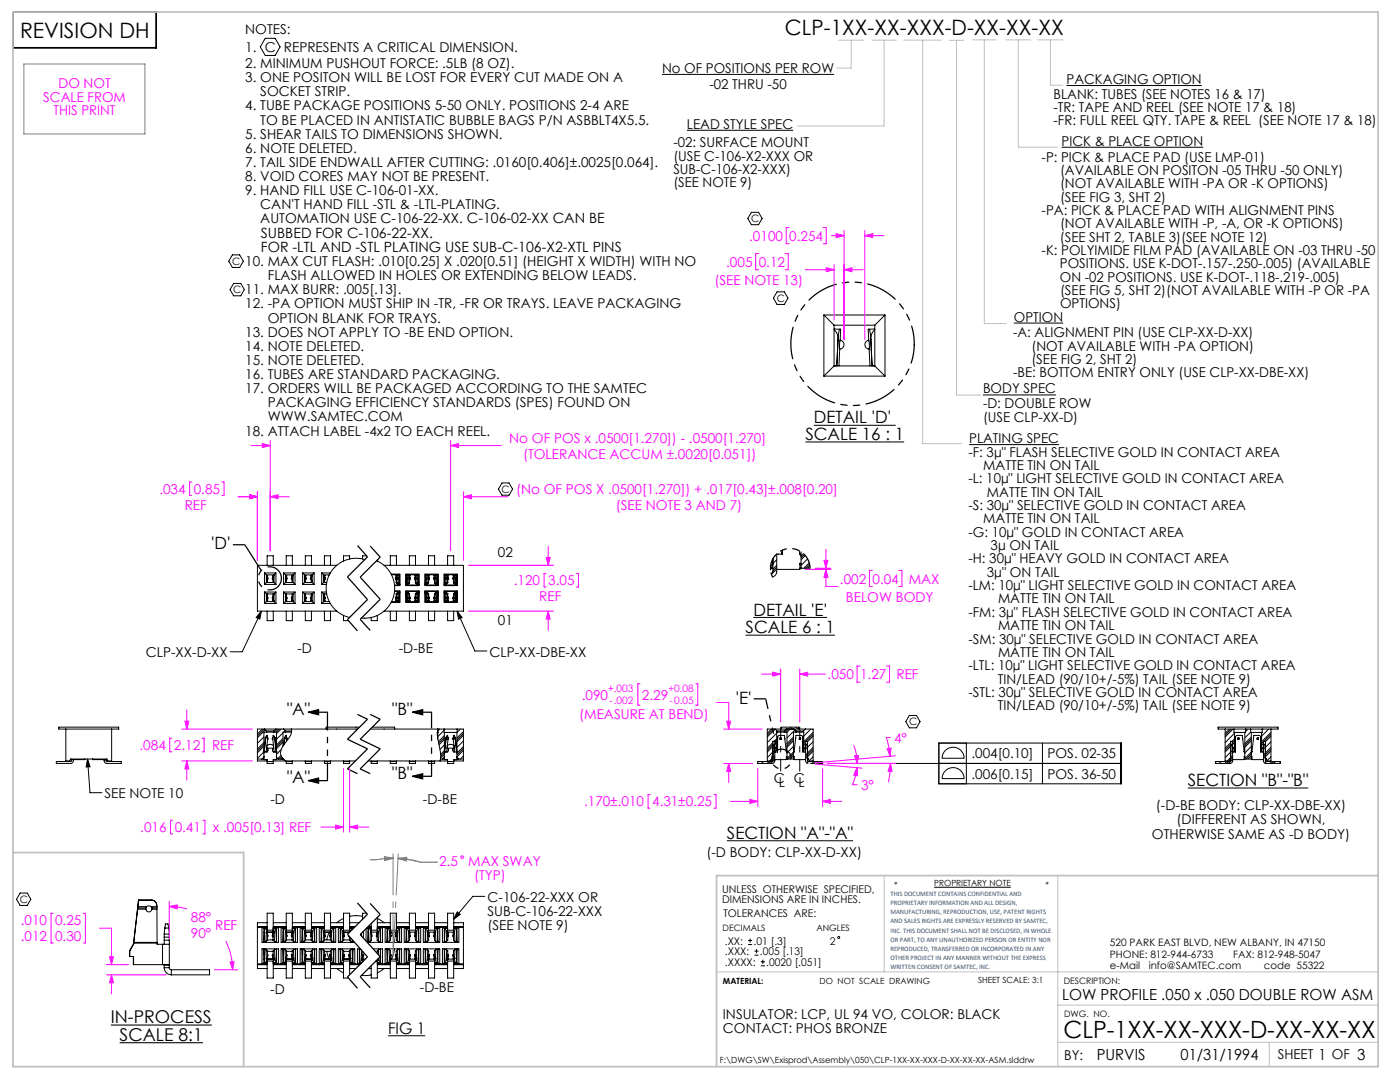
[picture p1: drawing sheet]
<svg xmlns="http://www.w3.org/2000/svg" width="279mm" height="216mm" viewBox="0 0 279 216" stroke-linecap="round" stroke-linejoin="round" font-family="sans-serif">
<defs><g id="words">
<text font-size="4.7" x="212.2" y="207.2">CLP-1XX-XX-XXX-D-XX-XX-XX</text>
<g font-size="4.2">
<text x="4" y="7.6">REVISION DH</text>
<text x="156.7" y="6.9">CLP-1XX-XX-XXX-D-XX-XX-XX</text>
</g>
<g font-size="3.5">
<text x="22.1" y="204.2">IN-PROCESS</text>
<text x="23.9" y="207.7">SCALE 8:1</text>
</g>
<g font-size="3.4">
<text x="160.7" y="87.8">SCALE 16 : 1</text>
<text x="162.4" y="84.5">DETAIL 'D'</text>
<text x="42.2" y="109.6">'D'</text>
<text x="150.4" y="122.8">DETAIL 'E'</text>
<text x="148.8" y="126.4">SCALE 6 : 1</text>
<text x="57.3" y="142.6">&quot;A&quot;</text>
<text x="78.3" y="142.6">&quot;B&quot;</text>
<text x="146.8" y="140.4">'E'</text>
<text x="78.3" y="155.4">&quot;B&quot;</text>
<text x="57.3" y="156.3">&quot;A&quot;</text>
<text x="237.1" y="156.9">SECTION &quot;B&quot;-&quot;B&quot;</text>
<text x="145.1" y="167.4">SECTION &quot;A&quot;-&quot;A&quot;</text>
</g>
<text font-size="3.2" x="77.5" y="206.3">FIG 1</text>
<g font-size="3">
<text x="212" y="199.5">LOW PROFILE .050 x .050 DOUBLE ROW ASM</text>
<text x="218.9" y="211.4">PURVIS</text>
<text x="235.6" y="211.4">01/31/1994</text>
</g>
<g font-size="2.8">
<text x="52.1" y="47.4">SUBBED FOR C-106-22-XX.</text>
<text x="52.1" y="50.2">FOR -LTL AND -STL PLATING USE SUB-C-106-X2-XTL PINS</text>
</g>
<g font-size="2.7">
<text x="48.9" y="6.8">NOTES:</text>
<text x="48.9" y="10.3">1. C REPRESENTS A CRITICAL DIMENSION.</text>
<text x="48.9" y="13.6">2. MINIMUM PUSHOUT FORCE: .5LB (8 OZ).</text>
<text x="48.9" y="16.4">3. ONE POSITON WILL BE LOST FOR EVERY CUT MADE ON A</text>
<text x="132.1" y="14.5">No OF POSITIONS PER ROW</text>
<text x="141.6" y="17.7">-02 THRU -50</text>
<text x="212.8" y="16.8">PACKAGING OPTION</text>
<text x="48.9" y="22">4. TUBE PACKAGE POSITIONS 5-50 ONLY. POSITIONS 2-4 ARE</text>
<text x="51.9" y="19.2">SOCKET STRIP.</text>
<text x="210.3" y="19.7">BLANK: TUBES (SEE NOTES 16 &amp; 17)</text>
<text x="210.3" y="22.3">-TR: TAPE AND REEL (SEE NOTE 17 &amp; 18)</text>
<text x="48.9" y="27.7">5. SHEAR TAILS TO DIMENSIONS SHOWN.</text>
<text x="51.9" y="24.8">TO BE PLACED IN ANTISTATIC BUBBLE BAGS P/N ASBBLT4X5.5.</text>
<text x="134.4" y="29.4">-02: SURFACE MOUNT</text>
<text x="137.1" y="25.7">LEAD STYLE SPEC</text>
<text x="210.3" y="25">-FR: FULL REEL QTY. TAPE &amp; REEL (SEE NOTE 17 &amp; 18)</text>
<text x="211.9" y="29.1">PICK &amp; PLACE OPTION</text>
<text x="48.9" y="30.5">6. NOTE DELETED.</text>
<text x="48.9" y="33.3">7. TAIL SIDE ENDWALL AFTER CUTTING: .0160[0.406]±.0025[0.064].</text>
<text x="134.4" y="32.1">(USE C-106-X2-XXX OR</text>
<text x="134.4" y="34.7">SUB-C-106-X2-XXX)</text>
<text x="207.9" y="32.2">-P: PICK &amp; PLACE PAD (USE LMP-01)</text>
<text x="211.6" y="34.9">(AVAILABLE ON POSITON -05 THRU -50 ONLY)</text>
<text x="48.9" y="36.1">8. VOID CORES MAY NOT BE PRESENT.</text>
<text x="48.9" y="38.9">9. HAND FILL USE C-106-01-XX.</text>
<text x="51.9" y="41.8">CAN'T HAND FILL -STL &amp; -LTL-PLATING.</text>
<text x="134.4" y="37.4">(SEE NOTE 9)</text>
<text x="211.5" y="40.2">(SEE FIG 3, SHT 2)</text>
<text x="211.6" y="37.6">(NOT AVAILABLE WITH -PA OR -K OPTIONS)</text>
<text x="51.9" y="44.6">AUTOMATION USE C-106-22-XX. C-106-02-XX CAN BE</text>
<text x="207.9" y="42.9">-PA: PICK &amp; PLACE PAD WITH ALIGNMENT PINS</text>
<text x="211.5" y="45.6">(NOT AVAILABLE WITH -P, -A, OR -K OPTIONS)</text>
<text x="48.9" y="53.1">10. MAX CUT FLASH: .010[0.25] X .020[0.51] (HEIGHT X WIDTH) WITH NO</text>
<text x="207.9" y="50.9">-K: POLYIMIDE FILM PAD (AVAILABLE ON -03 THRU -50</text>
<text x="211.5" y="53.6">POSITIONS. USE K-DOT-.157-.250-.005) (AVAILABLE</text>
<text x="211.5" y="48.2">(SEE SHT 2, TABLE 3)(SEE NOTE 12)</text>
<text x="48.9" y="58.7">11. MAX BURR: .005[.13].</text>
<text x="53.4" y="55.9">FLASH ALLOWED IN HOLES OR EXTENDING BELOW LEADS.</text>
<text x="211.5" y="56.2">ON -02 POSITIONS. USE K-DOT-.118-.219-.005)</text>
<text x="211.6" y="58.9">(SEE FIG 5, SHT 2)(NOT AVAILABLE WITH -P OR -PA</text>
<text x="48.9" y="61.5">12. -PA OPTION MUST SHIP IN -TR, -FR OR TRAYS. LEAVE PACKAGING</text>
<text x="53.4" y="64.4">OPTION BLANK FOR TRAYS.</text>
<text x="202.3" y="64.2">OPTION</text>
<text x="211.5" y="61.6">OPTIONS)</text>
<text x="48.9" y="67.2">13. DOES NOT APPLY TO -BE END OPTION.</text>
<text x="48.9" y="70">14. NOTE DELETED.</text>
<text x="202.2" y="67.3">-A: ALIGNMENT PIN (USE CLP-XX-D-XX)</text>
<text x="205.8" y="70">(NOT AVAILABLE WITH -PA OPTION)</text>
<text x="48.9" y="72.8">15. NOTE DELETED.</text>
<text x="48.9" y="75.6">16. TUBES ARE STANDARD PACKAGING.</text>
<text x="202.2" y="75.3">-BE: BOTTOM ENTRY ONLY (USE CLP-XX-DBE-XX)</text>
<text x="205.8" y="72.6">(SEE FIG 2, SHT 2)</text>
<text x="48.9" y="78.5">17. ORDERS WILL BE PACKAGED ACCORDING TO THE SAMTEC</text>
<text x="53.4" y="81.3">PACKAGING EFFICIENCY STANDARDS (SPES) FOUND ON</text>
<text x="196.2" y="81.5">-D: DOUBLE ROW</text>
<text x="196.2" y="78.5">BODY SPEC</text>
<text x="48.9" y="86.9">18. ATTACH LABEL -4x2 TO EACH REEL.</text>
<text x="53.4" y="84.1">WWW.SAMTEC.COM</text>
<text x="193.4" y="88.4">PLATING SPEC</text>
<text x="196.2" y="84.1">(USE CLP-XX-D)</text>
<text x="193.3" y="91.1">-F: 3µ&quot; FLASH SELECTIVE GOLD IN CONTACT AREA</text>
<text x="196.2" y="93.8">MATTE TIN ON TAIL</text>
<text x="193.3" y="96.4">-L: 10µ&quot; LIGHT SELECTIVE GOLD IN CONTACT AREA</text>
<text x="193.3" y="101.8">-S: 30µ&quot; SELECTIVE GOLD IN CONTACT AREA</text>
<text x="197" y="99.1">MATTE TIN ON TAIL</text>
<text x="193.3" y="107.1">-G: 10µ&quot; GOLD IN CONTACT AREA</text>
<text x="196.2" y="104.4">MATTE TIN ON TAIL</text>
<text x="99.4" y="111">02</text>
<text x="193.3" y="112.4">-H: 30µ&quot; HEAVY GOLD IN CONTACT AREA</text>
<text x="197.7" y="109.8">3µ ON TAIL</text>
<text x="193.3" y="117.8">-LM: 10µ&quot; LIGHT SELECTIVE GOLD IN CONTACT AREA</text>
<text x="197" y="115.1">3µ&quot; ON TAIL</text>
<text x="99.4" y="124.8">01</text>
<text x="193.3" y="123.1">-FM: 3µ&quot; FLASH SELECTIVE GOLD IN CONTACT AREA</text>
<text x="199.2" y="120.4">MATTE TIN ON TAIL</text>
<text x="199.2" y="125.7">MATTE TIN ON TAIL</text>
<text x="29.1" y="131.1">CLP-XX-D-XX</text>
<text x="59.4" y="130.2">-D</text>
<text x="79.6" y="130.2">-D-BE</text>
<text x="97.7" y="131">CLP-XX-DBE-XX</text>
<text x="193.3" y="128.4">-SM: 30µ&quot; SELECTIVE GOLD IN CONTACT AREA</text>
<text x="199.2" y="131.1">MATTE TIN ON TAIL</text>
<text x="193.3" y="133.7">-LTL: 10µ&quot; LIGHT SELECTIVE GOLD IN CONTACT AREA</text>
<text x="199.1" y="136.4">TIN/LEAD (90/10+/-5%) TAIL (SEE NOTE 9)</text>
<text x="193.3" y="139.1">-STL: 30µ&quot; SELECTIVE GOLD IN CONTACT AREA</text>
<text x="199.1" y="141.7">TIN/LEAD (90/10+/-5%) TAIL (SEE NOTE 9)</text>
<text x="193.9" y="151.3">.004[0.10]</text>
<text x="193.9" y="155.4">.006[0.15]</text>
<text x="209" y="151.3">POS. 02-35</text>
<text x="209" y="155.4">POS. 36-50</text>
<text x="20.8" y="159.3">SEE NOTE 10</text>
<text x="54" y="160.5">-D</text>
<text x="84.4" y="160.5">-D-BE</text>
<text x="154.5" y="156.3">C C</text>
<text x="155.4" y="157">L</text>
<text x="159.4" y="157">L</text>
<text x="230.7" y="161.7">(-D-BE BODY: CLP-XX-DBE-XX)</text>
<text x="229.9" y="167.3">OTHERWISE SAME AS -D BODY)</text>
<text x="234.8" y="164.5">(DIFFERENT AS SHOWN,</text>
<text x="141" y="171">(-D BODY: CLP-XX-D-XX)</text>
<text x="97.3" y="180">C-106-22-XXX OR</text>
<text x="97.3" y="182.8">SUB-C-106-22-XXX</text>
<text x="97.3" y="185.7">(SEE NOTE 9)</text>
<text x="83.8" y="197.9">-D-BE</text>
<text x="53.9" y="198.2">-D</text>
<text x="144.3" y="203.3">INSULATOR: LCP, UL 94 VO, COLOR: BLACK</text>
<text x="144.3" y="206.2">CONTACT: PHOS BRONZE</text>
<text x="212.4" y="211.5">BY:</text>
<text x="255" y="211.4">SHEET 1 OF 3</text>
</g>
<g font-size="2.7" fill="#f0f">
<text x="11.7" y="17.6">DO NOT</text>
<text x="8.6" y="20.3">SCALE FROM</text>
<text x="10.7" y="23">THIS PRINT</text>
<text x="144.9" y="53.2">.005</text>
<text x="149.5" y="48">.0100</text>
<text x="151.4" y="53.2">0.12</text>
<text x="157.5" y="48">0.254</text>
<text x="142.6" y="56.9">(SEE NOTE 13)</text>
<text x="101.6" y="88.3">No OF POS x .0500[1.270]) - .0500[1.270]</text>
<text x="104.4" y="91.5">(TOLERANCE ACCUM ±.0020[0.051])</text>
<text x="31.8" y="98.5">.034</text>
<text x="36.9" y="101.7">REF</text>
<text x="38.7" y="98.5">0.85</text>
<text x="103" y="98.5">(No OF POS X .0500[1.270]) + .017[0.43]±.008[0.20]</text>
<text x="122.9" y="101.7">(SEE NOTE 3 AND 7)</text>
<text x="102.5" y="116.8">.120</text>
<text x="107.6" y="120">REF</text>
<text x="109.4" y="116.8">3.05</text>
<text x="167.6" y="116.4">.002</text>
<text x="174.1" y="116.4">0.04</text>
<text x="181.4" y="116.4">MAX</text>
<text x="168.8" y="120.1">BELOW BODY</text>
<text x="165.2" y="135.5">.050</text>
<text x="171.7" y="135.5">1.27</text>
<text x="178.9" y="135.5">REF</text>
<text x="115.6" y="143.6">(MEASURE AT BEND)</text>
<text x="116.1" y="139.6">.090</text>
<text x="128.1" y="139.6">2.29</text>
<text x="27.8" y="149.7">.084</text>
<text x="34.7" y="149.7">2.12</text>
<text x="42.3" y="149.7">REF</text>
<text x="178.4" y="148.2">4°</text>
<text x="116.6" y="160.9">.170±.010</text>
<text x="130.2" y="160.9">4.31±0.25</text>
<text x="171.8" y="157.6">3°</text>
<text x="28" y="166">.016</text>
<text x="34.9" y="166">0.41</text>
<text x="42.5" y="166">x .005[0.13] REF</text>
<text x="87.7" y="172.8">2.5</text>
<text x="93.5" y="172.8">MAX SWAY</text>
<text x="94.6" y="175.5">(TYP)</text>
<text x="4.1" y="184.6">.010</text>
<text x="11" y="184.6">0.25</text>
<text x="38.1" y="184">88°</text>
<text x="42.9" y="185.6">REF</text>
<text x="4.1" y="187.8">.012</text>
<text x="11" y="187.8">0.30</text>
<text x="38.1" y="187.2">90°</text>
</g>
<g font-size="2.1">
<text x="144.1" y="178.1">UNLESS OTHERWISE SPECIFIED,</text>
<text x="144.1" y="180.2">DIMENSIONS ARE IN INCHES.</text>
<text x="144.4" y="183">TOLERANCES ARE:</text>
<text x="144.7" y="188.5">.XX:</text>
<text x="144.7" y="190.6">.XXX:</text>
<text x="150.4" y="188.5">.01 [.3]</text>
<text x="151.7" y="190.6">.005 [.13]</text>
<text x="165.6" y="188.5">2</text>
<text x="144.7" y="192.7">.XXXX:</text>
<text x="152.9" y="192.7">.0020 [.051]</text>
</g>
<g font-size="2">
<text x="149.9" y="44.3">C</text>
<text x="46.3" y="52.8">C</text>
<text x="46.6" y="58.5">C</text>
<text x="155" y="60.2">C</text>
<text x="100.1" y="98.3">C</text>
<text x="181.4" y="144.7">C</text>
<text x="3.9" y="180.2">C</text>
<text x="221.5" y="188.8">520 PARK EAST BLVD, NEW ALBANY, IN 47150</text>
<text x="221.5" y="191.1">PHONE: 812-944-6733</text>
<text x="246.1" y="191.1">FAX: 812-948-5047</text>
<text x="221.5" y="193.4">e-Mail</text>
<text x="229.3" y="193.4">info@SAMTEC.com</text>
<text x="252.2" y="193.4">code 55322</text>
</g>
<g font-size="2" fill="#f0f">
<text x="121.3" y="138.1">+.003</text>
<text x="121.6" y="140.5">-.002</text>
<text x="133.3" y="138.1">+0.08</text>
<text x="133.6" y="140.5">-0.05</text>
</g>
<g font-size="1.8">
<text x="144.2" y="185.7">DECIMALS</text>
<text x="162.9" y="185.7">ANGLES</text>
<text x="212.3" y="196.4">DESCRIPTION:</text>
<text x="212.4" y="202.9">DWG. NO.</text>
</g>
<g font-size="1.7">
<text x="178.4" y="177.3">*</text>
<text x="186.4" y="176.9">PROPRIETARY NOTE</text>
<text x="208.6" y="177.3">*</text>
<text x="144.3" y="196.3">MATERIAL:</text>
<text x="163.6" y="196.3">DO NOT SCALE DRAWING</text>
<text x="195.2" y="196.2">SHEET SCALE: 3:1</text>
<text x="143.7" y="212">F:\DWG\SW\Exisprod\Assembly\050\CLP-1XX-XX-XXX-D-XX-XX-XX-ASM.slddrw</text>
</g>
<g font-size="1.4" fill="#1f497d">
<text x="177.7" y="178.9">THIS DOCUMENT CONTAINS CONFIDENTIAL AND</text>
<text x="177.7" y="180.7">PROPRIETARY INFORMATION AND ALL DESIGN,</text>
<text x="177.7" y="182.5">MANUFACTURING, REPRODUCTION, USE, PATENT RIGHTS</text>
<text x="177.7" y="184.3">AND SALES RIGHTS ARE EXPRESSLY RESERVED BY SAMTEC,</text>
<text x="177.7" y="186.1">INC. THIS DOCUMENT SHALL NOT BE DISCLOSED, IN WHOLE</text>
<text x="177.7" y="187.9">OR PART, TO ANY UNAUTHORIZED PERSON OR ENTITY NOR</text>
<text x="177.7" y="189.7">REPRODUCED, TRANSFERRED OR INCORPORATED IN ANY</text>
<text x="177.7" y="191.5">OTHER PROJECT IN ANY MANNER WITHOUT THE EXPRESS</text>
<text x="177.7" y="193.3">WRITTEN CONSENT OF SAMTEC, INC.</text>
</g>
</g></defs>
<path d="M0 0h279.4v215.9h-279.4z" fill="none" stroke="#fff" stroke-width=".2"/>
<g fill="none" stroke="#000" stroke-width=".2">
<path d="M132.1 14.8h34.4M212.8 17.1h27M137.1 26h21.2M211.9 29.4h28.2M46.4 50.9h1.4l.8 1.2-.8 1.3h-1.4l-.7-1.3zM46.6 56.6h1.5l.7 1.2-.7 1.2h-1.5l-.7-1.2zM150 42.4h1.4l.7 1.2-.7 1.2h-1.4l-.8-1.2zM155.1 58.2h1.4l.8 1.3-.8 1.2h-1.4l-.7-1.2zM164.4 62.9h12.2M164.4 62.9v12.1M164.4 75h12.2M164.4 62.9l2.1 2"/>
<path d="M166.5 65.8l.6 .9 .1 1M166.5 65.6l1.3 .1-.1 2.2M166.5 64.9h8.1M166.5 73l-2.1 2M166.5 73h8.1M166.5 64.9v8.1M167 73h.1M167 73h-.5M167.3 67.7l-.3 5.3M167.6 69.7l-.2 3.3M167.6 65.7l-.2 .6-.1 1.4M167.7 67.9l-.1 1.8"/>
<path d="M167.7 67.9a.89 .89 0 0 1 .7 .9 .89 .89 0 0 1-.8 .9M173.4 67.9a.89 .89 0 0 0-.8 .9 .89 .89 0 0 0 .9 .9M173.4 67.9l.1 1.8M173.4 65.7l.2 .6 .2 1.4M173.4 65.7h-.1l.1 2.2M173.5 69.7l.1 3.3M173.8 67.7l.2 5.3M174 73h.1M174 73h.6M174.6 65.8l-.7 .9-.1 1M174.6 73l2 2M174.6 64.9v8.1"/>
<path d="M174.6 65.6l-1.2 .1M176.6 62.9v12.1M176.6 62.9l-2 2M196.2 78.8h14.6M202.3 64.5h9.9M100.2 96.4h1.4l.7 1.2-.7 1.2h-1.4l-.7-1.2zM160.7 88.2h19.7M162.4 84.9h16.4M193.4 88.7h18M52.8 116.6h2.3M52.8 114.3h2.3M52.8 114.3l.4 .4"/>
<path d="M52.8 114.3v2.3M52.8 118.1v2.3M52.8 118.1h2.3M52.8 118.1l.4 .4M53.2 114.9l.1 .3M53.2 114.9h.2M53.2 116.2h1.5M53.2 114.7h1.5M53.2 116.2l-.4 .4M53.2 114.7v1.5M53.2 118.5v1.5M53.2 118.5h1.5"/>
<path d="M53.2 118.5h.1M53.3 118.5h.1M53.3 116.2h.1M53.3 116.2h-.1M53.3 118.5v1M53.3 119.5l-.1 .4h.2M53.3 119.5l.1 .4M53.3 115.2v1M53.3 112.8v-1.9h1.2v1.9M53.3 118.5l.1 .6M53.4 119.1v.4M53.4 119.1a.17 .17 0 0 1 .1 .2 .17 .17 0 0 1-.1 .2"/>
<path d="M53.4 115.6l-.1 .6M53.4 114.9l-.1 .3M53.4 115.3a.17 .17 0 0 1 .1 .1 .17 .17 0 0 1-.1 .2M53.4 115.3v.3M53.4 119.5v.4M53.4 119.9h.1M53.4 114.9h.1M53.4 114.9v.4M54.4 114.9h.1M54.4 119.9h.1M54.4 114.9l.1 .4M54.5 115.3a.17 .17 0 0 0-.2 .1 .17 .17 0 0 0 .2 .2"/>
<path d="M54.5 115.3v.3M54.5 119.5l-.1 .4M54.5 114.9v.3M54.5 114.9h-.1M54.5 115.6v.6M54.5 119.1a.17 .17 0 0 0-.2 .2 .17 .17 0 0 0 .2 .2M54.5 119.1v.4M54.5 118.5v.6M54.5 119.5v.4M54.5 115.2l.1 1M54.5 119.5l.2 .4h-.3M54.6 118.5h.1"/>
<path d="M54.6 116.2h.1M54.6 118.5l-.1 1M54.7 118.5h-.1M54.7 114.9l-.2 .3M54.7 116.2l.4 .4M54.7 114.7v1.5M54.7 118.5v1.5M54.7 114.9h-.2M55.1 118.1l-.4 .4M55.1 114.3l-.4 .4M55.1 114.3v2.3M55.1 118.1v2.3"/>
<path d="M56.6 116.6h2.3M56.6 114.3l.4 .4M56.6 114.3h2.3M56.6 118.1l.4 .4M56.6 118.1h2.3M56.6 114.3v2.3M56.6 118.1v2.3M57 114.9l.1 .3M57 116.2l-.4 .4M57 116.2h1.5M57 114.7h1.5M57 118.5h1.5"/>
<path d="M57 114.7v1.5M57 118.5v1.5M57 114.9h.2M57 118.5h.1M57.1 118.5h.1M57.1 116.2h.1M57.1 116.2h-.1M57.1 118.5v1M57.1 119.5l-.1 .4h.2M57.1 119.5l.1 .4M57.1 115.2v1M57.1 112.8v-1.9h1.2v1.9"/>
<path d="M57.2 118.5v.6M57.2 119.1a.17 .17 0 0 1 .1 .2 .17 .17 0 0 1-.1 .2M57.2 119.1v.4M57.2 115.6v.6M57.2 114.9l-.1 .3M57.2 114.9h.1M57.2 115.3a.17 .17 0 0 1 .1 .1 .17 .17 0 0 1-.1 .2M57.2 115.3v.3M57.2 119.5v.4M57.2 119.9h.1M57.2 114.9v.4M58.3 114.9h.1"/>
<path d="M58.3 119.9h.1M58.3 114.9v.4M58.3 115.3a.17 .17 0 0 0-.2 .1 .17 .17 0 0 0 .2 .2M58.3 115.3v.3M58.3 119.5v.4M58.3 114.9v.3M58.3 115.6v.6M58.3 119.1a.17 .17 0 0 0-.2 .2 .17 .17 0 0 0 .2 .2M58.3 119.1v.4M58.3 118.5v.6M58.3 115.2l.1 1M58.3 119.5l.2 .4h-.2"/>
<path d="M58.4 118.5h.1M58.4 116.2h.1M58.4 118.5l-.1 1M58.5 118.5h-.1M58.5 114.9l-.2 .3M58.5 116.2l.4 .4M58.5 114.7v1.5M58.5 118.5v1.5M58.5 114.9h-.2M58.9 114.3l-.4 .4M58.9 118.1l-.4 .4M58.9 114.3v2.3"/>
<path d="M58.9 118.1v2.3M60.4 116.6h2.3M60.4 118.1l.4 .4M60.4 114.3h2.3M60.4 118.1h2.3M60.4 114.3l.4 .4M60.4 114.3v2.3M60.4 118.1v2.3M60.8 114.9l.1 .3M60.8 116.2h1.5M60.8 114.7h1.5M60.8 118.5h1.5"/>
<path d="M60.8 116.2l-.4 .4M60.8 114.7v1.5M60.8 118.5v1.5M60.8 114.9h.2M60.8 118.5h.1M60.9 118.5h.1M60.9 116.2h.1M60.9 116.2h-.1M60.9 118.5v1M60.9 119.5l-.1 .4h.2M60.9 119.5l.1 .4M60.9 115.2v1"/>
<path d="M60.9 112.8v-1.9h1.3v1.9M61 118.5v.6a.17 .17 0 0 1 .2 .2 .17 .17 0 0 1-.2 .2M61 119.1v.4M61 114.9l-.1 .3M61 115.3a.17 .17 0 0 1 .2 .1 .17 .17 0 0 1-.2 .2v.6M61 115.3v.3M61 119.5v.4M61 119.9h.1M61 114.9h.1M61 114.9v.4M62.1 114.9h.1M62.1 119.9h.1"/>
<path d="M62.1 114.9v.4M62.1 115.3a.17 .17 0 0 0-.2 .1 .17 .17 0 0 0 .2 .2M62.1 115.3v.3M62.1 119.5v.4M62.1 114.9l.1 .3M62.1 115.6v.6M62.1 119.1a.17 .17 0 0 0-.2 .2 .17 .17 0 0 0 .2 .2M62.1 119.1v.4M62.1 118.5v.6M62.2 119.5l-.1 .4M62.2 115.2v1M62.2 119.5l.1 .4h-.2"/>
<path d="M62.2 118.5h.1M62.2 116.2h.1M62.2 118.5v1M62.3 118.5h-.1M62.3 114.9l-.1 .3M62.3 116.2l.4 .4M62.3 114.7v1.5M62.3 118.5v1.5M62.3 114.9h-.2M62.7 118.1l-.4 .4M62.7 114.3l-.4 .4M62.7 114.3v2.3"/>
<path d="M62.7 118.1v2.3M64.2 116.6h.9M64.2 114.3h1.7M64.2 114.3l.4 .4M64.2 114.3v2.3M64.2 118.1v2.3M64.2 118.1h.9M64.2 118.1l.4 .4M64.6 114.9l.1 .3M64.6 116.2h.6M64.6 114.7h1.1M64.6 116.2l-.4 .4"/>
<path d="M64.6 114.7v1.5M64.6 118.5v1.5M64.6 118.5h.6M64.6 114.9h.2M64.6 118.5h.1M64.7 118.5h.1M64.7 116.2h.1M64.7 116.2h-.1M64.7 118.5v1M64.7 119.5l-.1 .4h.2M64.7 119.5l.1 .4M64.7 115.2v1"/>
<path d="M64.7 112.8v-1.9h1.3v1.9M64.8 118.5v.6M64.8 119.1a.17 .17 0 0 1 .2 .2 .17 .17 0 0 1-.2 .2M64.8 119.1v.4M64.8 115.6v.6M64.8 114.9l-.1 .3M64.8 115.3a.17 .17 0 0 1 .2 .1 .17 .17 0 0 1-.2 .2M64.8 115.3v.3M64.8 119.5v.4M64.8 114.9v.4M64.8 119.9h.1M67.2 112.8h-15.8v9.1h15.8"/>
<path d="M69.8 111.5v-.6h-1.2v1M72.8 111.7a6 6 0 0 0-7.5 4.2 6 6 0 0 0 4.5 7.3M73.2 110.9h-.8v.6M75.2 111.9a6 6 0 0 1 3.4 7 6 6 0 0 1-6.5 4.4M75.3 111.7v.2M76.6 112.8h15.9v9.1h-15.9M77.9 112.8v-1.9h1.2v1.9M78.1 114.6h1.7v2.2h-1.1M78.1 114.7h1.7M78.7 118h1.1l-.1 1.9M78.7 117.9h1.1v2.3h-1.7M79 114.9h.1"/>
<path d="M79 119.9h.1M79 114.9v.4M79 119.9h.4M79 115.3a.17 .17 0 0 0-.1 .1 .17 .17 0 0 0 .2 .2v.7M79 119.5v.4M79 115.3l.1 .3M79 114.9l.1 .3M79.1 119.1l-.1 .4M79.1 118.5v.6a.17 .17 0 0 0-.2 .2 .17 .17 0 0 0 .1 .2M79.1 118.5h.1M79.1 116.3l.3 .3M79.1 116.3h.1"/>
<path d="M79.1 118.5h.4M79.1 119.5l-.1 .4M79.1 115.2l.1 1M79.1 115.2l.1-.3 .2-.1v.5M79.1 119.5l.3 .4M79.2 118.5h.1M79.2 116.2l-.1 .1M79.2 116.2h.1M79.2 116.2l.3 .1M79.2 118.5l-.1 1M79.3 114.7v.1M79.3 119.9v.2"/>
<path d="M79.4 116.6h.4M79.4 116.6h.1M79.4 118.2l-.3 .2M79.4 118.2h.4M79.4 118.1h.1M79.4 116.6v.1M79.4 118v.1M79.4 119.9h.3M79.4 115.3l.1 .3M79.4 115.3l.1 1M79.4 119.5v.4M79.5 119.1l-.1 .4"/>
<path d="M79.5 116.3l.3 .3M79.5 116.3h-.4M79.5 118.5h.1M79.5 118.5l-.1 1M79.5 116.3h.1M79.5 118.5h-.3M79.7 114.7l.1 2h-1.1M79.7 119.9h.1M79.7 114.8l-.7 .1M79.7 114.8h.1M79.7 119.9v.2M79.7 118.2l-.2 .3"/>
<path d="M79.8 116.6h.1M79.8 118.2h-.1M79.8 118.2h.1M81 117.9h2.6v2.3h-2.6zM81 114.6h2.6v2.2h-2.6zM81.1 118v2.1h2.5v-2.1M81.1 118h2.5M81.1 116.7h2.5M81.1 116.7v-2h2.5v2M81.1 118l.1 2.1M81.1 116.6h.4M81.1 118.2h.1"/>
<path d="M81.1 116.6h.1M81.1 118.2l.2 .3M81.2 119.9h.1M81.2 114.8h.1M81.2 114.8l-.1 1.9M81.2 114.8l.6 .1M81.2 114.7v.1M81.3 118.5h.4M81.3 118.5l.1 .6M81.3 116.3h.1M81.3 118.5h.1M81.3 116.3h.4"/>
<path d="M81.3 116.3l-.2 .3M81.4 119.1v.4M81.4 115.3l-.1 1M81.4 119.5v.4M81.4 115.3v.3M81.4 114.8v.5M81.4 114.8h.1M81.4 118v.1M81.4 114.8l.3 .4M81.4 119.9h.1M81.4 118.1l.1 .1M81.4 116.6h.1"/>
<path d="M81.4 118.1h.1M81.4 116.6v.1M81.5 118.2h.1M81.5 116.6h-.1M81.5 118.2l.2 .2M81.5 118.2h-.4M81.5 116.6h.1M81.5 119.9v.2M81.5 114.7v.1M81.7 118.5v1M81.7 118.5h.1M81.7 116.2h.1"/>
<path d="M81.7 116.2l-.4 .1M81.7 116.2v.1M81.7 119.5l-.3 .4M81.7 119.5l.1 .4M81.7 115.2v1M81.7 112.8v-1.9h1.2v1.9M81.7 118.5h-.4M81.7 118.4l-.4 .1M81.7 116.3l-.2 .3M81.7 116.3h.1M81.7 118.5l.1 .6M81.8 119.1v.4"/>
<path d="M81.8 119.1a.17 .17 0 0 1 .1 .2 .17 .17 0 0 1-.1 .2M81.8 115.6l-.1 .7M81.8 114.9l-.1 .3M81.8 119.9h-.6M81.8 115.3v.3M81.8 115.3a.17 .17 0 0 1 .1 .1 .17 .17 0 0 1-.1 .2M81.8 119.5v.4M81.8 119.9h.1M81.8 114.9h.1M81.8 114.9v.4M82.8 119.9h.1M82.8 114.9h.1"/>
<path d="M82.8 114.9v.4M82.8 119.9h.4M82.8 115.3a.17 .17 0 0 0-.1 .1 .17 .17 0 0 0 .2 .2M82.8 119.5v.4M82.8 115.3l.1 .3M82.9 114.9v.3M82.9 114.9h-.1M82.9 119.1a.17 .17 0 0 0-.2 .2 .17 .17 0 0 0 .1 .2M82.9 115.6v.7M82.9 119.1l-.1 .4M82.9 118.5v.6M82.9 118.5h.4"/>
<path d="M82.9 118.5h.1M82.9 116.3l.3 .3M82.9 116.3h.1M82.9 119.5v.4M82.9 115.2l.1 1M82.9 119.5l.3 .4M82.9 115.2l.1-.3 .2-.1 .1 1.5M83 118.5h.1M83 116.2h.1M83 116.2l-.1 .1M83 118.5l-.1 1M83 116.2l.3 .1"/>
<path d="M83.1 114.7v.1M83.1 119.9v.2M83.2 118.2l-.3 .2M83.2 118.2h.4M83.2 118.2h.1M83.2 116.6h.1M83.2 116.6v.1M83.2 118v.1M83.2 119.9h.3M83.2 115.3l.1 .3M83.3 119.1l-.1 .4M83.3 119.1l-.1 .8"/>
<path d="M83.3 116.3l.3 .3M83.3 118.5h.1M83.3 116.3h-.4M83.3 118.5h-.3M83.3 118.5v.6M83.3 116.3h.1M83.5 114.7l.1 2M83.5 119.9h.1M83.5 114.8l-.6 .1M83.5 114.8h.1M83.5 119.9v.2M83.6 118.2l-.3 .3"/>
<path d="M83.6 116.6h-.4M83.6 116.6h.1M83.6 118.2h.1M83.6 118l-.1 1.9M84.8 117.9h2.6v2.3h-2.6zM84.8 114.6h2.6v2.2h-2.6zM84.9 118v2.1h2.5v-2.1M84.9 118h2.5M84.9 116.7h2.5M84.9 116.7v-2h2.5v2M84.9 118l.1 2.1M84.9 116.6h.4"/>
<path d="M84.9 116.6h.1M84.9 118.2h.1M84.9 118.2l.3 .3M85 114.8h.1M85 119.9h.1M85 114.8l-.1 1.9M85 114.8l.6 .1M85 114.7v.1M85.1 116.3h.1M85.1 118.5h.4M85.1 118.5l.1 .6M85.2 116.3h.3"/>
<path d="M85.2 118.5h-.1M85.2 116.3l-.3 .3M85.2 119.1v.4M85.2 115.3l-.1 1M85.2 119.5v.4l.2-.1 .1-.3M85.2 115.3v.3M85.3 118v.1M85.3 118.1h.1M85.3 116.6v.1M85.3 118.1l-.4 .1M85.3 116.6h.1M85.3 118.2l.2 .2"/>
<path d="M85.3 118.2h-.4M85.3 119.9v.2M85.3 114.7v.1M85.5 118.5h.1M85.5 116.2h.1M85.5 116.2l-.4 .1M85.5 118.5v1M85.5 116.2v.1M85.5 115.2l-.1-.3-.2-.1v.5M85.5 119.5l.1 .4M85.5 115.2v1M85.5 112.8v-1.9h1.2v1.9"/>
<path d="M85.5 116.3h.1M85.5 116.3l-.2 .3M85.5 118.4l-.3 .1M85.5 118.5l.1 .6M85.6 119.1v.4M85.6 119.1a.17 .17 0 0 1 .1 .2 .17 .17 0 0 1-.1 .2M85.6 115.6l-.1 .7M85.6 114.9l-.1 .3M85.6 119.9h-.6M85.6 115.3v.3M85.6 115.3a.17 .17 0 0 1 .1 .1 .17 .17 0 0 1-.1 .2M85.6 119.5v.4"/>
<path d="M85.6 119.9h.1M85.6 114.9h.1M85.6 114.9v.4M86.6 114.9h.1M86.6 119.9h.1M86.6 114.9l.1 .4M86.6 119.9h.4M86.7 115.3a.17 .17 0 0 0-.2 .1 .17 .17 0 0 0 .2 .2M86.7 119.5l-.1 .4M86.7 115.3v.3M86.7 114.9v.3M86.7 114.9h-.1"/>
<path d="M86.7 119.1a.17 .17 0 0 0-.2 .2 .17 .17 0 0 0 .2 .2M86.7 115.6v.7M86.7 119.1v.4M86.7 118.5v.6M86.7 118.5h.4M86.7 118.5h.1M86.7 116.3l.3 .3M86.7 116.3h.1M86.7 119.5v.4M86.7 115.2l.1 1M86.7 119.5l.3 .4M86.8 118.5h.1"/>
<path d="M86.8 116.2h.1M86.8 116.2l-.1 .1M86.8 116.2l.3 .1M86.8 118.5l-.1 1M86.9 114.7v.1M86.9 119.9v.2M87 116.6h.4M87 116.6h.1M87 118.2l-.3 .2M87 118.2h.4M87 116.6v.1M87 118.1h.1"/>
<path d="M87 114.8l-.3 .4M87 118v.1M87 119.9h.3M87 114.8h.1M87 114.8l.1 .5M87.1 115.3v.3M87.1 115.3v1M87.1 119.5l-.1 .4M87.1 119.1v.4M87.1 116.3l.3 .3M87.1 116.3h-.4M87.1 118.5h.1"/>
<path d="M87.1 116.3h.1M87.1 118.5h-.3M87.1 118.5v.6M87.3 114.7l.1 2M87.3 114.8l-.6 .1M87.3 119.9v.2M87.4 118.2l-.3 .3M87.4 116.6h.1M87.4 118.2h.1M87.4 118l-.1 1.9M88.6 117.9h2.6v2.3h-2.6zM88.6 114.6h2.6v2.2h-2.6z"/>
<path d="M88.7 114.7h2.5v2M88.7 118.2h.1M88.7 116.6h.1M88.7 116.6h.4M88.7 118.2l.3 .3M88.8 119.9h.1M88.8 114.8h.1M88.8 114.8l-.1 1.9h2.5M88.8 114.8l.6 .1M88.8 114.7v.1M89 118.5h.3M89 118.5v.6"/>
<path d="M89 116.3h.1M89 118.5h.1M89 116.3h.3M89 116.3l-.3 .3M89 119.1v.4M89 119.5v.4l.2-.1 .1-.3M89 115.3v1M89 115.3v.3M89.1 118v.1M89.1 116.6h.1M89.1 116.6v.1M89.1 118.2h.1"/>
<path d="M89.1 118.2h-.4M89.1 118.2l.2 .2M89.2 119.9v.2M89.2 114.7v.1M89.3 118.5h.1M89.3 116.2h.1M89.3 118.5v1M89.3 116.2l-.3 .1M89.3 116.2v.1M89.3 115.2l-.1-.3-.2-.1v.5M89.3 119.5l.1 .4M89.3 115.2v1"/>
<path d="M89.3 112.8v-1.9h1.2v1.9M89.3 118.5h-.3M89.3 118.4l-.3 .1M89.3 116.3l-.2 .3M89.3 116.3h.1M89.4 118.5v.6M89.4 119.1v.4M89.4 119.1a.17 .17 0 0 1 .1 .2 .17 .17 0 0 1-.1 .2M89.4 115.6v.7M89.4 114.9l-.1 .3M89.4 119.9h-.6M89.4 115.3v.3"/>
<path d="M89.4 115.3a.17 .17 0 0 1 .1 .1 .17 .17 0 0 1-.1 .2M89.4 119.5v.4M89.4 119.9h.1M89.4 114.9h.1M89.4 114.9v.4M90.5 119.9h.1M90.5 114.9h.1M90.5 114.9v.4M90.5 119.9h.3M90.5 115.3a.17 .17 0 0 0-.2 .1 .17 .17 0 0 0 .2 .2M90.5 119.5v.4M90.5 115.3v.3"/>
<path d="M90.5 114.9v.3M90.5 119.1a.17 .17 0 0 0-.2 .2 .17 .17 0 0 0 .2 .2M90.5 115.6v.7M90.5 119.1v.4M90.5 118.5v.6M90.5 118.5h.4M90.5 118.5h.1M90.5 118.4l.4 .1M90.5 116.3l.3 .3M90.5 116.3h.1M90.5 115.2l.1 1M90.5 119.5l.3 .4"/>
<path d="M90.5 115.2l.1-.3 .2-.1 .1 .5M90.6 118.5h.1M90.6 116.2h.1M90.6 116.2l-.1 .1M90.6 118.5l-.1 1M90.6 116.2l.3 .1M90.7 114.7v.1M90.7 119.9v.2M90.8 118.2l-.3 .2M90.8 118.2h.4M90.8 118.2h.1M90.8 116.6h.1"/>
<path d="M90.8 116.6v.1M90.8 118v.1M90.8 119.9h.3M90.9 115.3v.3M90.9 115.3v1M90.9 119.5l-.1 .4M90.9 119.1v.4M90.9 116.3l.3 .3M90.9 118.5h.1M90.9 116.3h-.4M90.9 118.5h-.3M90.9 118.5v.6"/>
<path d="M90.9 116.3h.1M91.1 114.7l.1 2M91.1 119.9h.1M91.1 114.8l-.6 .1M91.1 114.8h.1M91.1 119.9v.2M91.2 116.6h-.4M91.2 116.6h.1M91.2 118.2l-.3 .3M91.2 118.2h.1M91.2 118l-.1 1.9M91.2 118v2.1h-2.5"/>
<path d="M91.2 118h-2.5l.1 2.1M153.9 113.4h.3M153.9 113.4l-.1 .3M154.2 111.5v2.6l-.3 .3M154.2 112.6l-.3 .8M155 111.7l-1.2 1.2M155 113.6l-1 1M155 113.2l-.8 .8M155 112.8l-.8 .8M155 110.5v3.8l-.3 .5-.5 .3M156.1 110.3v.3M156.1 109.8v.8h-1.1l-.4 .4"/>
<path d="M159.5 109.9l.1 .7M159.6 110.6h.1M159.6 113.4h2M159.6 112.6h.3M159.9 112.4h-.3v1.2h-4.6M159.9 110.1v3.3M160.3 110.5l-.4 .5-.3-.4M160.5 110.7l-.6 .6M160.7 110.9l-.8 .8M161.2 111.5l-1.3 1.3M161.5 112.3l-1.1 1.1M161.6 112.6l-.8 .8"/>
<path d="M161.6 112.9l-.4 .5M52.2 121.9l-.4 1.6-.7-.3zM52.2 121.9l-3.9 8.2h-2.3M52.8 120.4h2.3M53.2 120l-.4 .4M53.2 120h1.5M53.3 121.9v1.9h1.2v-1.9M54.7 120l.4 .4M56.6 120.4h2.3M57 120h1.5M57 120l-.4 .4M57.1 121.9v1.9h1.2v-1.9"/>
<path d="M58.5 120l.4 .4M60.4 120.4h2.3M60.8 120l-.4 .4M60.8 120h1.5M60.9 121.9v1.9h1.3v-1.9M62.3 120l.4 .4M64.2 120.4h1.7M64.6 120h1.1M64.6 120l-.4 .4M64.7 121.9v1.9h1.3v-1.9M68.6 122.8v1h.9M75.3 122.8v1h-1.2v-.6"/>
<path d="M77.9 121.9v1.9h1.2v-1.9M78.1 120.1h1.7M81.7 121.9v1.9h1.2v-1.9M85.5 121.9v1.9h1.2v-1.9M89.3 121.9v1.9h1.2v-1.9M91.2 121.9l3.6 8h2.4M91.2 121.9l1 1.3-.7 .3zM148.8 126.7h17.8M150.4 123.2h14.7M13.1 145.5h-1.4v-.4h12v.4h-1.4M13.1 145.5v6.3h.8l.2-.3h7.2l.2 .3h.8v-6.3M13.1 145.5h9.2"/>
<path d="M14.2 151.5l-.1 .5h-2.9v.3h2.9a.59 .59 0 0 0 .5-.7M16.9 151.5v.1M16.9 151.5v.1h-2.7M17.5 151.5l.5 6.7h2.3M17.5 151.5l.5 1.5-.8 .1zM18.5 151.5v.1h2.7M18.5 151.5v.1M21.2 151.5l.1 .5h2.9v.3h-2.9a.59 .59 0 0 1-.5-.7M51.4 151.5h1.3M52.4 145.5l-1 1M52.7 148.9l-1.3 1.3M52.7 148.5l-1.3 1.3"/>
<path d="M52.7 148.2l-1.3 1.3M52.7 150l-1.3 1.3M52.7 147l-1.3 1.3M52.7 151.1l-.4 .4M52.7 151h.1M52.7 150h.1M52.7 150v.3M52.7 145.5l-1.3 1.3M52.8 145.5l.4 .4M52.9 145.6l-1.5 1.6M52.9 147.2h.1M52.9 147.2l.1 .1"/>
<path d="M53 147.3h.1M53 147.3l-.3 2.7M53 147.3v.1M53 147.4v.2zM53 147.2v.1M53 147.2l-.2 2.7a.44 .44 0 0 0 .7-.2l-.1-.3-.2-.1M53 147.2h.1M53.2 145.9v.2M53.2 145.9h1.5M53.2 149.3v-.1a.69 .69 0 0 1 .8-.7 .69 .69 0 0 1 .6 .8M53.2 149l-.1 1M53.2 149.3h1.4"/>
<path d="M53.3 146.7l-.3 .5M53.3 146.7l.1 .7-.1 1.4M53.3 146.7l-.4 .5M53.3 151.8v.2M53.3 151.8v-.2h-.6v-5.5h2.5v5.5h-.7v.2M53.3 152v.3h1.2v-.3M53.3 152h1.2M53.4 147.2l.1 .2-.1 .1M54.5 147.2l-.2 .2 .2 .1M54.5 151.8v.2M54.5 151.8h16.4M54.5 146.7l-.1 .7 .2 1.4"/>
<path d="M54.5 146.7l.4 .5M54.5 146.7l.3 .5M54.6 149.3l-.2 .1v.3a.42 .42 0 0 0 .2 .4 .42 .42 0 0 0 .5-.1M54.6 149l.1 1M54.7 145.9v.2M54.8 147.4l.3 2.6M54.8 147.3v.1M54.8 147.2h.1M54.8 147.2v.1M54.8 147.4l.1 .2v-.2M54.9 147.2h.1M54.9 147.2l-.1 .1"/>
<path d="M54.9 147.3v.1M54.9 147.2v.1M54.9 147.4l.3 2.6M54.9 147.3h.1M55.1 145.5l-.4 .4M55.1 150h.1M55.2 150h.1M55.2 151.5h1.3M55.2 151h.1M55.2 150v.3M55.2 151.1l.4 .4M55.4 145.5l-.7 .6"/>
<path d="M55.7 145.5l-.6 .6M56.1 150.7l-.6 .7M56.1 149.6l-.9 .9M56.1 145.5l-.9 .9M56.2 151l-.5 .5M56.3 151.2l-.2 .3M56.5 148.1l-1.3 1.3M56.5 147.7l-1.3 1.3M56.5 147.3l-1.3 1.3M56.5 146.2l-1.3 1.3M56.5 151.4v.2h.2M56.6 145.5l.4 .4"/>
<path d="M56.8 147.2h.1M56.8 147.2v.1M56.8 147.3h.1M56.8 147.4l-.2 1.2M56.8 147.3v.1M56.8 147.4v.2v-.2M56.8 147.4l-.1 1.1M56.9 145.8l-.3 .3M57 145.9v.2M57 145.9h1.2M57.1 146.7l-.3 .5M57.1 146.7l.1 1.2"/>
<path d="M57.1 151.8v.2M57.1 152v.3h1.2v-.3M57.1 152h1.2M57.2 147.2l.1 .2-.1 .1M58.1 145.5a2.87 2.87 0 0 1-1 2.5l-.6 .8a1.94 1.94 0 0 0 .5 3M58.2 146.1h-1.7v2.8M58.3 151.8v.2M60.9 151.8v.2M60.9 152v.3h1.3v-.3M60.9 152h1.3M62.2 151.8v.2M64.7 151.8v.2"/>
<path d="M64.7 152v.3h1.3v-.3M64.7 152h1.3M66 151.8v.2M68.6 151.8v.2M68.6 152v.3h1.2v-.3M68.6 152h1.2M69.8 151.8v.2M71.4 145.5h-20v6.3h1.9M71.8 145.1h-6.7v.4M73.5 151.8h15.8M73.9 145.5h18.6v6.3h-2M74.1 151.8v.2"/>
<path d="M74.1 152v.3h1.2v-.3M74.1 152h1.2M74.3 145.1h4.5v.4M75.3 151.8v.2M77.9 151.8v.2M77.9 152v.3h1.2v-.3M77.9 152h1.2M79.1 151.8v.2M81.7 151.8v.2M81.7 152v.3h1.2v-.3M81.7 152h1.2M82.9 151.8v.2"/>
<path d="M85.5 151.8v.2M85.5 152v.3h1.2v-.3M85.5 152h1.2M86.7 151.8v.2M87.3 145.5v1.3l.4 2a6.8 6.8 0 0 1 .1 3M87.4 146.1v1.4M87.4 145.5v.6h-.1M87.8 145.5l-.4 .3M87.9 151.5h.8M88.6 145.5l.1 5.6-.4 .4M88.6 146.1h2.6M88.6 145.7l-1.2 1.3"/>
<path d="M88.7 150.5l-.8 .8M88.7 147.5l-1.1 1.1M88.7 150.2l-.8 .7M88.7 147.2l-1.1 1.1M88.7 149.8l-.8 .7M88.7 146.8l-1.2 1.2M88.7 148.7l-.9 .8M88.7 151v.6h.6v.2M88.7 150h.1M88.7 150v.3M89 147.2h.1M89 147.2v.1"/>
<path d="M89 147.3h.1M89 147.3l-.3 2.7M89 147.3v.1M89 147.4v.2zM89 147.2l-.2 2.7a.44 .44 0 0 0 .7-.2v-.3l-.3-.1M89.2 148.8v.5M89.2 148.8a.91 .91 0 0 1 1.4 0M89.2 149v1M89.2 149.3h1.4M89.3 146.7l-.3 .5M89.3 146.7l.1 .7-.1 1.4M89.3 151.8v.2"/>
<path d="M89.3 152v.3h1.2v-.3M89.3 152h1.2M89.4 147.2l.1 .2-.1 .1M90.5 147.2l-.2 .2 .2 .1M90.5 151.8v.2M90.5 146.7v.7l.1 1.4M90.5 146.7l.4 .5M90.5 146.7l.3 .5M90.6 148.8v.5M90.6 149.3l-.2 .1v.3a.42 .42 0 0 0 .2 .4 .42 .42 0 0 0 .5-.1M90.6 149l.1 1M90.8 147.4l.3 2.6"/>
<path d="M90.8 147.3v.1M90.8 147.2h.1M90.8 147.2v.1M90.9 147.3v.1M90.9 147.2h.1M90.9 147.2v.1M90.9 147.4v.2zM90.9 147.3l.3 2.7M90.9 147.3h.1M91.1 150h.1M91.2 150h.1M91.2 151.5h1.3"/>
<path d="M91.2 151h.1M91.2 146.1v5.5h-.7v.2M91.2 151.1l.4 .4M91.2 146.1v.1M91.2 145.5v.6M91.9 145.5l-.7 .6M92.5 149l-1.3 1.3v-.3M92.5 146.7l-1.3 1.3M92.5 146.4l-1.3 1.3M92.5 146l-1.3 1.3M92.5 149.7l-1.3 1.3M92.5 149.3l-1.3 1.3"/>
<path d="M92.5 150.8l-.6 .7M92.5 147.9l-1.3 1.2M152.3 152l-.3 .3M153.5 152l-.4 .3M153.8 152l-.3 .3M154 145.5l-.9 .8M154.1 151.5l-.2 .3h-.8v-6.3h9.2v6.3h-.8l-.2-.3M154.1 151.5h.1M154.2 151.3l-.6 .5M154.2 149.3l.1-.8h.2l.1 .8M154.2 151.1l-.1 .4M154.2 148.2l-1.1 1.1"/>
<path d="M154.2 148.9l-1.1 1.1M154.2 148.6l-1.1 1.1M154.3 145.5l-1.2 1.2M154.5 148.6l-.2 .3M154.6 149.3v2.5a.53 .53 0 0 1-.5 .5h-2.9v-.3l3-.1v-4h.4v1.2l.2 .2M154.6 149.3h.2M154.6 151.5l-.8 .8M154.6 151.2l-.4 .4M154.6 150.8l-.4 .4M155 149.1l-.2 .2M155 146.1h2.1v5.4M155 147.4l-.5 .5"/>
<path d="M155 148.2l-.4 .4M155 147.8l-.4 .4M155 146.3l-1.9 1.9M155 145.9h1.6v.2M155 145.9l-.3-.4-1.6 1.6M155 145.9v3.8h-.4l-1.5 1.5M155.2 150h-.6M155.2 149.9v.1M155.2 147.3v2.6M155.2 147v.2M155.9 147.3h.1M155.9 145.5v-.4h3.6v.4"/>
<path d="M156.6 147.3l-.1-.6-1 .1-.2 .1-.1 3M156.6 147.3h.1M156.6 147.3l.3 2.7M156.9 150h.1M156.9 151.5h1.6M156.9 150l.2 .3M156.9 151.1h.2M157 145.5l-.4 .4M157.1 151h-.2v.6h-2.3M157.3 145.5l-.6 .6M157.7 145.1l.4 .4M157.7 145.5l-.6 .6"/>
<path d="M158.4 147.8l-1.3 1.3M158.4 150.8l-.7 .7M158.4 147.4l-1.3 1.3M158.4 150.4l-1.1 1.1M158.4 147.1l-1.3 1.3M158.4 150.1l-1.3 1.3M158.4 148.9l-1.3 1.3M158.4 151h.1v.6h2.3M158.4 151.1h.1M158.5 145.5l.3 .4M158.5 150h.1M158.5 150l-.1 .3"/>
<path d="M158.6 145.7l-1.5 1.5M158.8 147.3l-.3 2.7M158.8 147.3l.1-.6 1 .1 .3 .1v3.1h.6M158.8 147.3h.1M158.8 145.1l.4 .4M158.8 145.9h1.6M158.8 145.9v.2M159.5 147.5h.1M160.2 147v.2M160.2 147.3v.2M160.2 149.9v.1M160.4 145.9v.2"/>
<path d="M160.4 149.1l.2 .2M160.6 149.3l.2-.2v-1.2h.4v3.9l.1 .2M160.6 149.3h.2M160.8 145.5l-.4 .4M160.8 148.4l-.4 .4M160.8 148l-.4 .4M160.8 149.3v2.5a.53 .53 0 0 0 .5 .5h2.9v-.3h-2.9M160.8 149.3l.1-.8h.2l.1 .8M160.8 149.7h-.4v-3.6h-2v5.4M161.2 151.5h.1M161.2 151.1l.1 .4M161.3 152l-.3 .3"/>
<path d="M161.8 145.5l-1.4 1.4M162.3 146.9l-1.1 1.1M162.3 146.5l-1.4 1.4M162.3 146.1l-1.9 1.9M162.3 149.9l-1.5 1.5M162.3 149.5l-1.5 1.5M162.3 149.1l-1.5 1.5M162.3 148l-1.5 1.5M162.3 151l-.8 .8M162.4 152l-.3 .3M162.8 152l-.4 .3M163.2 152l-.4 .3"/>
<path d="M164.2 152.1l-.3 .2M165.1 152.3h58.6M181.5 142.8h1.4l.7 1.2-.7 1.2h-1.4l-.7-1.2zM187.4 148.3h36.3v8.1h-36.3zM188.7 149.7a2.19 2.19 0 0 1 2.4-.4 2.19 2.19 0 0 1 1.3 2h-4.4a2.2 2.2 0 0 1 .7-1.6zM188.7 153.8a2.19 2.19 0 0 1 2.4-.5 2.19 2.19 0 0 1 1.3 2.1h-4.4a2.2 2.2 0 0 1 .7-1.6zM192.9 148.3v8.1M208 148.3v8.1M237.1 157.2h24M243.7 152l-.4 .3M244.5 145.5h-1.4v-.4h12v.4h-1.5M244.5 145.5v6.3h.8l.1-.3"/>
<path d="M244.5 145.5h9.1M244.8 152l-.3 .3M245.2 152l-.4 .3M245.3 145.5l-.8 .8M245.4 151.5h.2M245.5 151.3l-.5 .5M245.6 149.3l.1-.8h.2l.1 .8M245.6 151.1l-.2 .4M245.6 148.9l-1.1 1.1M245.6 148.6l-1.1 1.1M245.6 148.2l-1.1 1.1M245.7 145.5l-1.2 1.2"/>
<path d="M245.9 148.6l-.2 .3M246 149.3v2.5a.53 .53 0 0 1-.5 .5h-2.9v-.3l2.9-.1 .1-4h.4v1.2l.2 .2M246 149.3h.2M246 150.8l-.4 .4M246 151.5l-.8 .8M246 151.2l-.4 .4M246.1 145.5l-1.6 1.6M246.3 145.5v.6h2.3v-.6M246.4 149.1l-.2 .2M246.4 146.1v3.6h-.4l-1.5 1.5M246.4 148.2l-.4 .4M246.4 147.8l-.4 .4"/>
<path d="M246.4 147.4l-.5 .5M246.4 146.3l-1.9 1.9M246.5 149.9v.1M246.6 147v3h-.6M247.3 147.3a.17 .17 0 0 0-.3 0 .17 .17 0 0 0 0 .2 .17 .17 0 0 0 .3 0M247.3 147.3h.1M247.3 147.3v.2M247.3 147.5h.1M248 147.3l-.1-.6-1 .1-.3 .2v.5M248 147.3h.1M248 147.3l.3 2.7M248.3 150h.1"/>
<path d="M248.3 151.5h1.5M248.3 151.1h.1M248.3 150l.1 .3M248.4 151h-.1v.6h-2.3M248.4 146.1v5.4M248.7 145.5l-.1 .1M249.1 145.5l-.5 .5M249.6 146.1l-1.2 1.1M249.6 145.5v.6h2.3v-.6M249.7 147.1l-1.3 1.3M249.7 147.8l-1.3 1.3M249.7 150.8l-.6 .7"/>
<path d="M249.7 147.4l-1.3 1.3M249.7 150.4l-1 1.1M249.7 150.1l-1.3 1.3M249.7 148.9l-1.3 1.3M249.7 151h.1v.6h2.4M249.7 151.1h.1M249.7 146.1v5.4M249.8 150h.1M249.8 150l-.1 .3M250.2 147.3l-.4 2.7M250.2 147.3v-.6l1.1 .1 .2 .1 .1 3M250.2 147.3h.1"/>
<path d="M250.9 147.3v-.1a.18 .18 0 0 1 .3 .2 .17 .17 0 0 1-.2 .1 .17 .17 0 0 1-.1-.2M251.6 147v.2M251.6 147.3v2.6M251.6 150h.6M251.6 149.9v.1M251.8 149.1l.2 .2M251.8 146.1v3.6h.4M252 149.3l.2-.2v-1.2h.3v3.9l.2 .2M252 149.3h.2M252.1 145.5l-.2 .1M252.2 148.4l-.4 .4M252.2 148l-.4 .4"/>
<path d="M252.2 149.3v2.5a.53 .53 0 0 0 .5 .5h2.8v-.3h-2.8M252.2 149.3l.1-.8h.1l.1 .8M252.5 151.5h.2M252.5 151.1l.2 .4M252.7 152l-.3 .3M253.2 145.5l-1.4 1.4M253.6 146.9l-1.1 1.1M253.6 146.5l-1.4 1.4M253.6 146.1l-1.8 1.9M253.6 149.9l-1.4 1.5M253.6 149.5l-1.4 1.5M253.6 149.1l-1.4 1.5"/>
<path d="M253.6 148l-1.4 1.5M253.6 151l-.7 .8M253.6 145.5v6.3h-.7l-.2-.3M253.8 152l-.4 .3M254.2 152l-.4 .3M254.6 152l-.4 .3M255.5 152.1l-.2 .2M4 178.2h1.4l.7 1.2-.7 1.3h-1.4l-.7-1.3zM27.6 179.6l-.1 1.5M27.6 179.6h.1M27.6 179.6l-.1 1.3M27.6 179.6h2.7"/>
<path d="M30.3 179.6l.5 .2 .3 .2 .2 .9M30.3 179.6a1.01 1.01 0 0 1 .9 .8M30.3 179.6h.1M96.7 178.9h-2.3l-3.9 4.5M145.1 167.8h25.1M186.4 177h15.3M25.9 189.7v1.2h.8v1.6M25.9 189.7h.1M25.9 189.7v1.2M26.6 190.9v1.6h5.8M26.6 188.4h.1M26.6 188.4l-.7 1.3"/>
<path d="M26.6 188.2h4.7M26.6 188.2v.2M26.7 188.4l-.8 1.3M26.7 188.1l-.1 .1M27.4 181.5l-.7 6.6M27.5 181.1l-.1 .4M27.5 181.1v.1M27.5 181v.2M27.5 181.4l-.8 7M27.5 181.4l-.1 .1M27.5 181.4h1.6M27.5 181.2v.2"/>
<path d="M27.5 181.2h.1M27.5 181.2h1.6M27.5 180.9v.3M27.5 180.9h1.7M29.1 181.4a.59 .59 0 0 0 .6 .6 .59 .59 0 0 0 .6-.6M29.1 181.2v.2M29.2 180.9l-.1 .3M29.2 180.9l.5-.1 .5 .1M30.2 180.9l.1 .3M30.2 180.9h1.1M30.3 181.2v.2M30.3 181.2h1"/>
<path d="M30.3 181.4h1M31.3 181.4v6.6M31.3 181.2v.2M31.3 180.9v.3M31.3 188v.2M31.3 188h-4.6v.1M31.3 188.2v.2h1.1M32.4 192.5h1.4M32.4 188.4h1.4M32.4 188.4v4.1M32.8 186.4v.6M32.8 187.6v.8"/>
<path d="M32.8 192.5v.1M32.8 193.1a1.42 1.42 0 0 0 1.4 1.4M32.8 186.4h1M32.8 187h1M32.8 187.6h1M32.8 192.6h1M32.8 193.1h1M32.8 187v.6M32.8 192.6v.5M32.9 185.2l-.1 1.2M32.9 185.2l.1-.8h.5l.2 .8M32.9 185.2h.8"/>
<path d="M33.7 185.2l.1 1.2M33.8 186.4v.6M33.8 187.6v.8M33.8 192.5v.1M33.8 193.1l.1 .3 .3 .1M33.8 187v.6M33.8 188.4v4.1M33.8 192.6v.5M34.2 193.5h7.6v1h-7.6M34.2 193.5v1M51.4 192.5h1.9M51.4 192.3h1.9"/>
<path d="M51.4 185.1h1.9M51.4 184.9h1.9M52.7 192.1v-2.8l.1 2.4 .2 .4h.3M52.7 185.2v2.8l.1-2.4 .2-.3 .3-.1M52.7 192.1h.6M52.7 185.2l-.4-.1v2.9h3.3v-2.9l-.4 .1M52.7 192.1l-.4 .2v-3h3.3v3l-.4-.2M52.7 185.2h.6M52.7 191.4h.1M52.7 186h.1M52.7 187.9h.4M53.1 189.3l.1 2.3 .1 .2"/>
<path d="M53.1 185.2v.1M53.1 192.1h.1M53.1 189.5h-.4M53.1 187.9v.1M53.1 189.5l.2 .3M53.1 191.2h.1M53.1 186.2h.1M53.1 186.2h.3M53.1 186h1.6v.2M53.1 191.4h1.6M53.2 186v.2M53.2 191.2v.2h1.5v-.2"/>
<path d="M53.3 185.6l.1 .4M53.3 191.8h.1M53.3 185.2h.1M53.3 185.6l-.1 .2-.1 2.1M53.3 185.2v.4M53.3 191.8v.3M53.3 192.1h.1M53.3 185.6h.1M53.3 191.8v3.4h1.2v-3.4M53.3 185.1v.5M53.3 184.1h-1.9v9.2h1.9M53.3 185.1v-2.9h1.2v2.9"/>
<path d="M53.3 185.6h1.2M53.3 191.8h1.2M53.3 189.8h.1M53.3 187.6l-.2 .3M53.3 187.6h.1M53.3 189.8l.1 .7M53.3 189.8h1.2M53.3 187.5h1.2M53.4 186.9h.1M53.4 190.5a.17 .17 0 0 1 .1 .1 .17 .17 0 0 1-.1 .2M53.4 190.5v.3M53.4 186.9l-.1 .7"/>
<path d="M53.4 190.8h.1M53.4 186.6v.3M53.4 191.4l-.1 .4M53.4 186.6h.1M53.4 186.6a.17 .17 0 0 1 .1 .2 .17 .17 0 0 1-.1 .1M53.4 190.8v.4M53.4 191.2h.1M53.4 186.2h.1M53.4 191.2h-.3M53.4 186.2v.4M54.4 191.2h.1M54.4 186.2h.1"/>
<path d="M54.4 186.2l.1 .4M54.4 191.2h.3M54.5 186.6a.17 .17 0 0 0-.2 .2 .17 .17 0 0 0 .2 .1M54.5 186.6h.1M54.5 190.8l-.1 .4M54.5 191.4l.1 .4M54.5 190.8h.1M54.5 186.6v.3M54.5 186.9v.7M54.5 190.5a.17 .17 0 0 0-.2 .1 .17 .17 0 0 0 .2 .2M54.5 190.5v.3M54.5 186.9h.1"/>
<path d="M54.5 189.8v.7M54.5 187.6h.1M54.5 189.8h.1M54.5 187.6l.3 .3M54.5 191.8h.1M54.5 192.1h.1M54.5 185.1v.5M54.5 185.6h.1M54.5 185.2h.1M54.5 193.3h2.6M54.5 192.5h2.6M54.5 192.3h2.6"/>
<path d="M54.5 184.9h2.6M54.5 184.1h2.6M54.5 185.2l.3 .1 .3 .3 .1 2.3M54.5 185.6l.2 .2 .1 2.1M54.5 185.2v.4M54.5 191.8v.3M54.5 192.1h.7M54.5 185.2h.7M54.6 185.6l-.1 .4M54.7 186.2h.1M54.7 186.2h-.3M54.7 191.2h.1"/>
<path d="M54.8 189.5l-.3 .3M54.8 189.5h.4M54.8 187.9v.1M54.8 185.2v.1M54.8 192.1h.1M54.8 189.3l-.1 2.3-.2 .2M55.1 191.4h.1M55.1 186h.1M55.2 189.5l-.1 2.2-.3 .4h-.3M55.2 189.5v-.2v2.8M55.2 187.9h-.4M55.2 185.2v2.8v-.1"/>
<path d="M56.5 192.1v-2.8l.1 2.4 .2 .4h.3M56.5 185.2v2.8l.1-2.4 .2-.3 .3-.1M56.5 192.1h.6M56.5 185.2l-.4-.1v2.9h3.3v-2.9l-.4 .1M56.5 192.1l-.4 .2v-3h3.3v3l-.4-.2M56.5 185.2h.6M56.5 191.4h.1M56.5 186h.1M56.5 187.9h.4M56.9 189.3l.1 2.3 .1 .2M56.9 185.2v.1M56.9 192.1h.1"/>
<path d="M56.9 189.5h-.4M56.9 187.9v.1M56.9 189.5l.2 .3M57 191.2h.1M57 186.2h.1M57 186.2h.2M57 191.4h1.5M57 191.2v.2h1.5v-.2M57.1 185.6l.1 .4M57.1 191.8h.1M57.1 185.2h.1M57.1 185.6l-.1 .2-.1 2.1"/>
<path d="M57.1 185.2v.4M57.1 191.8v.3M57.1 192.1h.1M57.1 185.6h.1M57.1 191.8v3.4h1.2v-3.4M57.1 185.1v.5M57.1 185.1v-2.9h1.2v2.9M57.1 185.1h-2.6M57.1 185.6h1.2M57.1 191.8h1.2M57.1 189.8h.1M57.1 187.6l-.2 .3"/>
<path d="M57.1 187.6h.1M57.2 189.8v.7M57.2 189.8h1.1M57.2 187.5h1.1M57.2 186.9h.1M57.2 190.5a.17 .17 0 0 1 .1 .1 .17 .17 0 0 1-.1 .2M57.2 190.5v.3M57.2 186.9v.7M57.2 190.8h.1M57.2 186.6v.3M57.2 191.4l-.1 .4M57.2 186.6a.17 .17 0 0 1 .1 .2 .17 .17 0 0 1-.1 .1"/>
<path d="M57.2 186.6h.1M57.2 190.8v.4M57.2 191.2h.1M57.2 186.2h.1M57.2 191.2h-.2M57.2 186.2v.4M58.3 191.2h.1M58.3 186.2h.1M58.3 186.2v.4M58.3 191.2h.2M58.3 186.6a.17 .17 0 0 0-.2 .2 .17 .17 0 0 0 .2 .1M58.3 186.6h.1"/>
<path d="M58.3 190.8v.4M58.3 191.4l.1 .4M58.3 190.8h.1M58.3 186.6v.3M58.3 186.9v.7M58.3 190.5a.17 .17 0 0 0-.2 .1 .17 .17 0 0 0 .2 .2M58.3 190.5v.3M58.3 186.9h.1M58.3 189.8v.7M58.3 187.6h.1M58.3 189.8h.1M58.3 187.6l.3 .3"/>
<path d="M58.3 191.8h.1M58.3 192.1h.1M58.3 185.1v.5M58.3 185.6h.1M58.3 185.2h.1M58.3 193.3h2.6M58.3 192.5h2.6M58.3 192.3h2.6M58.3 184.9h2.6M58.3 184.1h2.6M58.3 185.2l.3 .1 .3 .3 .1 2.3M58.3 185.6l.2 .2 .1 2.1"/>
<path d="M58.3 185.2v.4M58.3 191.8v.3M58.3 192.1h.7M58.3 185.2h.7M58.4 185.6l-.1 .4M58.5 186v.2M58.5 186h-1.5v.2M58.5 186.2h.1M58.5 186.2h-.2M58.5 191.2h.1M58.6 189.5l-.3 .3M58.6 189.5h.4"/>
<path d="M58.6 187.9v.1M58.6 185.2v.1M58.6 192.1h.1M58.6 189.3l-.1 2.3-.2 .2M58.9 191.4h.1M58.9 186h.1M59 189.5l-.1 2.2-.3 .4h-.3M59 189.5v-.2v2.8M59 187.9h-.4M59 185.2v2.8v-.1M60.3 192.1v-2.8l.1 2.4 .2 .4h.3M60.3 185.2v2.8l.1-2.4 .2-.3 .3-.1"/>
<path d="M60.3 192.1h.6M60.3 185.2l-.4-.1v2.9h3.3v-2.9l-.4 .1M60.3 192.1l-.4 .2v-3h3.3v3l-.4-.2M60.3 185.2h.6M60.3 191.4h.1M60.3 186h.1M60.3 187.9h.4M60.7 189.3l.1 2.3 .1 .2M60.7 185.2v.1M60.7 192.1h.1M60.7 189.5h-.4M60.7 187.9v.1"/>
<path d="M60.7 189.5l.3 .3M60.8 191.2h.1M60.8 186.2h.1M60.8 186.2h.2M60.8 191.4h1.5M60.8 186.2v-.2h1.5v.2M60.8 191.2v.2h1.5v-.2M60.9 185.2l.1 .8M60.9 191.8h.1M60.9 185.2h.1M60.9 185.6l-.1 .2-.1 2.1M60.9 192.1h.1"/>
<path d="M60.9 185.6h.1M60.9 191.8v3.4h1.3v-3.4M60.9 185.1v.5M60.9 185.1v-2.9h1.3v2.9M60.9 185.1h-2.6M60.9 185.6h1.3M60.9 191.8h1.3M61 189.8h.1M61 187.6l-.3 .3M61 187.6h.1M61 189.8v.7M61 189.8h1.1"/>
<path d="M61 187.5h1.1M61 186.9h.1M61 190.5a.17 .17 0 0 1 .2 .1 .17 .17 0 0 1-.2 .2zM61 186.9v.7M61 190.8h.1M61 186.6v.3M61 191.4l-.1 .7M61 186.6h.1M61 186.6a.17 .17 0 0 1 .2 .2 .17 .17 0 0 1-.2 .1M61 190.8v.4M61 191.2h.1M61 186.2h.1"/>
<path d="M61 191.2h-.2M61 186.2v.4M62.1 191.2h.1M62.1 186.2h.1M62.1 186.2v.4M62.1 191.2h.2M62.1 186.6a.17 .17 0 0 0-.2 .2 .17 .17 0 0 0 .2 .1M62.1 186.6h.1M62.1 190.8v.4M62.1 191.4l.1 .4M62.1 190.8h.1M62.1 186.6v.3"/>
<path d="M62.1 186.9v.7M62.1 190.5a.17 .17 0 0 0-.2 .1 .17 .17 0 0 0 .2 .2M62.1 190.5v.3M62.1 186.9h.1M62.1 189.8v.7M62.1 187.6h.1M62.1 189.8h.1M62.1 187.6l.3 .3M62.2 191.8h.1M62.2 192.1h.1M62.2 185.1v.5M62.2 185.6h.1"/>
<path d="M62.2 185.2h.1M62.2 193.3h2.5M62.2 192.5h2.5M62.2 192.3h2.5M62.2 184.9h2.5M62.2 184.1h2.5M62.2 185.6l.1 .2 .1 2.1M62.2 185.2l.2 .1 .3 .3 .1 2.3M62.2 185.2v.4M62.2 191.8v.3M62.2 192.1h.6M62.2 185.2h.6"/>
<path d="M62.2 185.6l-.1 .4M62.3 186.2h.1M62.3 186.2h-.2M62.3 191.2h.1M62.4 189.5l-.3 .3M62.4 189.5h.4M62.4 187.9v.1M62.4 185.2v.1M62.4 192.1h.1M62.4 189.3l-.1 2.3-.1 .2M62.7 191.4h.1M62.7 186h.1"/>
<path d="M62.8 189.5l-.1 2.2-.3 .4h-.2M62.8 189.5v-.2v2.8M62.8 187.9h-.4M62.8 185.2v2.8v-.1M64.1 192.1v-2.8l.1 2.4 .3 .4h.2M64.1 185.2v2.8l.1-2.4 .3-.3 .2-.1M64.1 192.1h.6M64.1 185.2l-.4-.1v2.9h3.3v-2.9l-.4 .1M64.1 192.1l-.4 .2v-3h3.3v3l-.4-.2M64.1 185.2h.6M64.1 191.4h.1M64.1 186h.1"/>
<path d="M64.1 187.9h.4M64.5 189.3l.1 2.3 .1 .2M64.5 185.2v.1M64.5 192.1h.1M64.5 189.5h-.4M64.5 187.9v.1M64.5 189.5l.3 .3M64.6 191.2h.1M64.6 186.2h.1M64.6 186.2h.2v.4M64.6 191.4h1.5M64.6 186h1.5v.2"/>
<path d="M64.6 186v.2M64.6 191.2v.2h1.5v-.2M64.7 185.6l.1 .4M64.7 191.8h.1M64.7 185.2h.1M64.7 185.6l-.1 .2-.1 2.1M64.7 185.2v.4M64.7 191.8v.3M64.7 192.1h.1M64.7 185.6h.1M64.7 191.8v3.4h1.3v-3.4M64.7 185.1v.5"/>
<path d="M64.7 185.1v-2.9h1.3v2.9M64.7 185.1h-2.5M64.7 185.6h1.3M64.7 191.8h1.3M64.8 189.8h.1M64.8 187.6l-.3 .3M64.8 187.6h.1M64.8 189.8v.7M64.8 189.8h1.1M64.8 187.5h1.1M64.8 186.9h.1M64.8 190.5a.17 .17 0 0 1 .2 .1 .17 .17 0 0 1-.2 .2"/>
<path d="M64.8 190.5v.3M64.8 186.9v.7M64.8 190.8h.1M64.8 186.6v.3M64.8 191.4l-.1 .4M64.8 186.6h.1M64.8 186.6a.17 .17 0 0 1 .2 .2 .17 .17 0 0 1-.2 .1M64.8 190.8v.4h-.2M65.2 189.8l.5 1.6M65.7 186l-.5 1.5M65.9 191.2h.1M65.9 186.2h.1"/>
<path d="M65.9 186.2v.4M65.9 191.2h.2M65.9 186.6a.17 .17 0 0 0-.2 .2 .17 .17 0 0 0 .2 .1M65.9 186.6h.1M65.9 190.8v.4M65.9 191.4l.1 .4M65.9 190.8h.1M65.9 186.6v.3M65.9 186.9v.7M65.9 190.5a.17 .17 0 0 0-.2 .1 .17 .17 0 0 0 .2 .2M65.9 190.5v.3M65.9 186.9h.1"/>
<path d="M65.9 189.8v.7M65.9 187.6h.1M65.9 189.8h.1M65.9 187.6l.3 .3M66 191.8h.1M66 192.1h.1M66 185.1v.5M66 185.6h.1M66 185.2h.1M66 193.3h2.6M66 192.5h2.6M66 192.3h2.6"/>
<path d="M66 184.9h2.6M66 184.1h2.6M66 185.2l.3 .1 .2 .3 .1 2.3M66 185.6l.1 .2 .1 2.1M66 185.2v.4M66 191.8v.3M66 192.1h.6M66 185.2h.6M66 185.6l-.1 .4M66.1 186.2h.1M66.1 186.2h-.2M66.1 191.2h.1"/>
<path d="M66.2 189.5l-.3 .3M66.2 189.5h.4M66.2 187.9v.1M66.2 185.2v.1M66.2 192.1h.1M66.2 189.3l-.1 2.3-.1 .2M66.5 191.4h.1M66.5 186h.1M66.6 189.5l-.1 2.2-.2 .4h-.3M66.6 189.5v-.2v2.8M66.6 187.9h-.4M66.6 185.2v2.8v-.1"/>
<path d="M67.2 193.3l1.4 .8M67.9 185.2v2.8l.1-2.4 .2-.2 .4-.2M67.9 192.1v-2.8l.1 2.4 .2 .3 .4 .1M67.9 192.1h.7M67.9 185.2l-.4-.1v2.9h3.3M67.9 192.1l-.4 .2v-3h3.3v3l-.4-.2M67.9 185.2h.7M67.9 191.4h.1M67.9 186h.1M67.9 187.9h.4M68.3 189.3l.1 2.3 .2 .2M68.3 185.2v.1"/>
<path d="M68.3 192.1h.1M68.3 187.9v.1M68.3 189.5h-.4M68.3 189.5l.3 .3M68.4 186.2h.1M68.4 191.2h.1M68.4 186.2h.2M68.4 191.4h1.5M68.4 191.2v.2h1.5v-.2M68.5 185.6l.1 .4M68.6 185.2h.1M68.6 185.6l-.2 .2-.1 2.1"/>
<path d="M68.6 191.8h.1M68.6 185.2v.4M68.6 191.8v.3M68.6 185.6h.1M68.6 192.1h.1M68.6 183.3l-1.4 .8M68.6 185.1v.5M68.6 191.8v3.4h.9M68.6 185.1v-2.9h1.2v2.9M68.6 185.1h-2.6M68.6 185.6h1.2M68.6 191.8h1.2"/>
<path d="M68.6 187.6l-.3 .3M68.6 189.8h.1M68.6 187.6h.1M68.6 189.8v.7M68.6 189.8h1.1M68.6 187.5h1.1M68.6 186.9h.1M68.6 190.5a.17 .17 0 0 1 .2 .1 .17 .17 0 0 1-.2 .2M68.6 190.5v.3M68.6 186.9v.7M68.6 191.4l-.1 .4M68.6 186.6v.3"/>
<path d="M68.6 186.6a.17 .17 0 0 1 .2 .2 .17 .17 0 0 1-.2 .1M68.6 190.8v.4M68.6 186.2h.1M68.6 191.2h.1M68.6 191.2h-.2M68.6 186.2v.4M69.6 186.7l.1 .2M69.7 191.2h.1M69.7 191.2h.2M69.7 190.8v.4M69.7 191.4l.1 .7M69.7 190.8h.1"/>
<path d="M69.7 186.9v.7M69.7 190.5a.17 .17 0 0 0-.1 .1 .17 .17 0 0 0 .1 .2M69.7 190.5v.3M69.7 186.9h.1M69.7 189.8v.7M69.8 187.6h.1M69.8 187.6l.2 .3M69.8 189.8h.1M69.8 182.8l1.3-.1 1.3 .1M69.8 185.1v.5M69.8 185.6l.1 .2M69.8 185.2h.1"/>
<path d="M69.8 191.8v2.7M69.8 192.1h.1M69.8 193.3h1.2M69.8 192.5h2M69.8 192.3h2.2M69.8 184.9h1.1M69.8 184.1h1.9M69.8 185.2l-.1 .8M69.8 185.2l.5 .3M69.8 192.1h.6M69.8 185.2h.6M69.8 186h-1.4v.2"/>
<path d="M69.9 191.2h.1M70 187.2v.7M70 189.5l-.2 .3M70 187.9v.1M70 189.5h.4M70 185.2v.1M70 192.1h.1M70 189.3l-.1 2.3-.1 .2M70.3 191.4h.1M70.4 187.6v.3M70.4 189.5l-.1 2.2-.2 .4h-.3M70.4 189.5v-.2v2.8"/>
<path d="M70.4 187.9h-.4M70.4 185.2v.2M70.4 187.6v.4v-.1M70.6 185.1l-.2 .1M70.7 185.1h-.9M71.7 192.1h.4M71.7 191.4h.1M71.7 189.3v2.8M71.7 189.3l.1 2.4 .4 .4M71.9 189.3h-.6v3l.4-.2M72 189.5h-.3M72.1 186.3v.4"/>
<path d="M72.1 192.1h.1M72.1 189.6l.1 2 .2 .2M72.1 186.2v.6M72.2 191.2h.1M72.2 191.4h.7M72.4 191.8h.1M72.4 189.9v.6M72.4 190.5a.17 .17 0 0 1 .2 .1 .17 .17 0 0 1-.2 .2M72.4 190.5v.3M72.4 190.8h.1M72.4 191.4v.5v-.1M72.4 190.8l.1 .4"/>
<path d="M72.5 191.2h.1M72.5 191.2h-.3M72.5 185.8v1.4M73.1 185.3v2.5M73.2 182.2h-.8v1.2M73.2 185.1l.2 .1M73.3 185.1h.8M73.4 185.2v2.8v-.1M73.4 185.2h.7M73.4 186h.1M73.5 184.9h.6M73.5 193.3h.6"/>
<path d="M73.8 185.2v.1M73.9 186.2h.1M73.9 186.2h.3M73.9 186h1.6M74 185.6l.2 .4M74.1 185.2h.1M74.1 185.2l-.3 .1-.2 .3-.2 2.3M74.1 185.6l-.2 .2-.1 2.2M74.1 185.2v.4M74.1 185.6h.1M74.1 194.5l-2 .1M74.1 185.1v.5"/>
<path d="M74.1 184.3v.8M74.1 185.6h1.2M74.1 187.6l-.3 .3h-.4M74.1 187.6h.1M74.1 186.9h.1M74.1 186.9v.7M74.2 186.6l-.1 .3M74.2 186.6h.1M74.2 186.6a.17 .17 0 0 1 .1 .2 .17 .17 0 0 1-.2 .1M74.2 186.2h.1M74.2 186.2v.4M74.5 189.3h1.8v3l-.3-.2"/>
<path d="M75 191.8h.3M75.2 186.6h.1M75.2 186.6a.17 .17 0 0 0-.1 .2 .17 .17 0 0 0 .1 .1M75.2 186.6v.3M75.2 186.9l.1 .7M75.2 186.9h.1M75.3 189.8v.4M75.3 187.6h.1M75.3 189.8h.1M75.3 187.6l.3 .3h.3M75.3 183.3l1.3 .8M75.3 191.8v3.4h-1.2v-2.5"/>
<path d="M75.3 191.8h.1M75.3 192.1h.1M75.3 185.1v.5M75.3 185.6h.1M75.3 185.2h.1M75.3 183.1v2M75.3 193.3h2.6M75.3 192.5h2.6M75.3 192.3h2.6M75.3 184.9h2.6M75.3 184.1h2.6M75.3 192.1h.3l.2-.4 .1-2.4 .1 2.8"/>
<path d="M75.3 185.2l.3 .1 .2 .3 .1 2.4 .1-2.8M75.3 185.6l.2 .2 .1 2.2M75.3 185.2v.4M75.3 191.8v.3M75.3 192.1h.7M75.3 185.2h.7M75.3 191.5v.3M75.3 185.6l-.1 .4M75.4 191.4h.1M75.5 191.3l-.1 .4-.1 .1M75.5 186.2h.1M75.5 186.2h-.3v.4"/>
<path d="M75.6 189.5l-.3 .3M75.6 189.5h.3M75.6 185.2v.1M75.6 192.1h.1M75.6 189.3l-.1 1.2M75.9 191.4h.1M75.9 186h.1M76 185.2l.3-.1v2.9h-3M76.6 193.3l-1.3 .8M77.2 192.1h.7M77.2 185.2l-.3-.1v2.9h3.2v-2.9l-.3 .1M77.2 192.1l-.3 .2v-3h3.2v3l-.3-.2"/>
<path d="M77.2 185.2v2.8l.1-.1M77.2 185.2h.7M77.2 191.4h.1M77.2 186h.1M77.3 189.5l.1 2.2 .2 .4h.3M77.3 189.5l-.1-.2v2.8M77.6 189.3v.2M77.6 185.2v.1M77.6 192.1h.1M77.6 189.5l.1 2.1 .2 .2M77.6 189.5h-.3M77.6 189.5l.3 .3"/>
<path d="M77.7 191.2h.1M77.7 186.2h.1M77.7 186.2h.3M77.7 191.4h1.6M77.7 186h1.6M77.9 185.6l.1 .4M77.9 191.8h.1M77.9 185.2h.1M77.9 185.6l-.2 .2-.1 2.2M77.9 185.2l-.3 .1-.2 .3-.1 2.3M77.9 185.2v.4M77.9 191.8v.3"/>
<path d="M77.9 192.1h.1M77.9 185.6h.1M77.9 191.8v3.4h1.2v-3.4M77.9 185.1v.5M77.9 185.1v-2.9h1.2v2.9M77.9 185.1h-2.6M77.9 185.6h1.2M77.9 191.8h1.2M77.9 189.8h.1M77.9 187.6l-.3 .3h-.3M77.9 187.6h.1M77.9 189.8l.1 .7"/>
<path d="M78 186.9h.1M78 190.5a.17 .17 0 0 1 .1 .1 .17 .17 0 0 1-.1 .2M78 190.5v.3M78 186.9l-.1 .7M78 190.8h.1M78 186.6v.3M78 191.4l-.1 .4M78 186.6h.1M78 186.6a.17 .17 0 0 1 .1 .2 .17 .17 0 0 1-.1 .1M78 190.8v.4M78 191.2h.1M78 186.2h.1"/>
<path d="M78 191.2h-.3M78 186.2v.4M78.1 186l.6 2M78.7 189.3l-.6 2.1M78.9 190.5h.2l-.1 .3-.1-.1zM79 191.2h.1M79 186.2h.1M79 186.2v.4M79 191.2h.3M79 186.6a.17 .17 0 0 0-.1 .2 .17 .17 0 0 0 .2 .1M79 186.6h.1M79 190.8v.4"/>
<path d="M79 191.4l.1 .7M79 190.8h.1M79 186.6l.1 .3M79.1 186.9v.7M79.1 186.9h.1M79.1 189.8v.7M79.1 187.6h.1M79.1 189.8h.1M79.1 187.6l.3 .3h.4M79.1 191.8h.1M79.1 192.1h.1M79.1 185.1v.5"/>
<path d="M79.1 185.6h.1M79.1 185.2h.1M79.1 193.3h2.6M79.1 192.5h2.6M79.1 192.3h2.6M79.1 184.9h2.6M79.1 184.1h2.6M79.1 185.2l-.1 .8M79.1 192.1h.3l.2-.4 .2-2.4v2.8M79.1 185.2l.3 .1 .2 .3 .2 2.4v-2.8M79.1 185.6l.2 .2 .1 2.2M79.1 192.1h.7"/>
<path d="M79.1 185.2h.7M79.3 191.2h.1M79.3 186.2h.1M79.3 186.2h-.3M79.4 189.5l-.3 .3M79.4 189.5h.4M79.4 185.2v.1M79.4 192.1h.1M79.4 189.3l-.1 2.3-.2 .2M79.7 191.4h.1M79.7 186h.1M81.1 185.2v2.8v-.1"/>
<path d="M81.1 192.1l-.4 .2v-3h3.3v3l-.4-.2M81.1 192.1h.6M81.1 185.2l-.4-.1v2.9h3.3v-2.9l-.4 .1M81.1 185.2h.6M81.1 191.4h.1M81.1 186h.1M81.1 189.5l.1 2.2 .2 .4h.3M81.1 189.5v-.2v2.8M81.1 187.9h.3M81.4 189.3v.2M81.4 185.2v.1M81.4 192.1h.1"/>
<path d="M81.4 189.5l.2 2.1 .1 .2M81.4 189.5h-.3M81.5 189.5l.2 .3M81.5 186.2h.1M81.5 191.2h.1M81.5 186.2h.3M81.5 191.4h1.6M81.5 186h1.6M81.7 185.6l.1 .4M81.7 185.2h.1M81.7 185.6l-.1 .2-.2 2.2M81.7 185.2l-.3 .1-.2 .3-.1 2.3"/>
<path d="M81.7 191.8h.1M81.7 185.2v.4M81.7 191.8v.3M81.7 185.6h.1M81.7 192.1h.1M81.7 185.1v.5M81.7 191.8v3.4h1.2v-3.4M81.7 185.1v-2.9h1.2v2.9M81.7 185.1h-2.6M81.7 185.6h1.2M81.7 191.8h1.2M81.7 187.6l-.2 .3"/>
<path d="M81.7 189.8h.1M81.7 187.6h.1M81.7 189.8l.1 .7M81.8 186.9h.1M81.8 190.5a.17 .17 0 0 1 .1 .1 .17 .17 0 0 1-.1 .2M81.8 190.5v.3M81.8 186.9l-.1 .7M81.8 186.6v.3M81.8 190.8h.1M81.8 191.4l-.1 .4M81.8 186.6h.1M81.8 186.6a.17 .17 0 0 1 .1 .2 .17 .17 0 0 1-.1 .1"/>
<path d="M81.8 190.8v.4M81.8 186.2h.1M81.8 191.2h.1M81.8 191.2h-.3M81.8 186.2v.4M82.8 186.2h.1M82.8 191.2h.1M82.8 186.2v.4M82.8 191.2h.3M82.9 186.6h.1M82.8 190.8v.4M82.8 186.6a.17 .17 0 0 0-.1 .2 .17 .17 0 0 0 .2 .1"/>
<path d="M82.9 191.4l.1 .4M82.9 186.6v.3M82.9 190.8h-.1M82.9 186.9v.7M82.9 190.5a.17 .17 0 0 0-.2 .1 .17 .17 0 0 0 .1 .2M82.9 190.5v.3M82.9 186.9h.1M82.9 189.8v.7M82.9 187.6h.1M82.9 189.8h.1M82.9 187.6l.3 .3h.4M82.9 185.1v.5"/>
<path d="M82.9 185.6h.1M82.9 185.2h.1M82.9 191.8h.1M82.9 192.1h.1M82.9 193.3h2.6M82.9 192.5h2.6M82.9 192.3h2.6M82.9 184.9h2.6M82.9 184.1h2.6M82.9 185.6l.2 .2 .1 2.2M82.9 185.2l.4 .2 .1 .2 .2 2.4v-2.8M82.9 192.1h.3l.2-.4 .2-2.4v2.8"/>
<path d="M82.9 185.2v.4M82.9 191.8v.3M82.9 192.1h.7M82.9 185.2h.7M83 185.6l-.1 .4M83.1 186.2h.1M83.1 191.2h.1M83.1 186.2h-.3M83.2 189.5l-.3 .3M83.2 189.5h.4M83.2 185.2v.1M83.2 192.1h.1"/>
<path d="M83.2 189.3l-.1 2.3-.2 .2M83.5 191.4h.1M83.5 186h.1M84.9 185.2v2.8v-.1M84.9 192.1h.6M84.9 185.2l-.4-.1v2.9h3.3v-2.9l-.4 .1M84.9 192.1l-.4 .2v-3h3.3v3l-.4-.2M84.9 185.2h.6M84.9 191.4h.1M84.9 186h.1M84.9 189.5l.1 2.2 .2 .4h.3M84.9 189.5v-.2v2.8"/>
<path d="M85.3 189.3v.2M85.3 185.2v.1M85.3 192.1h.1M85.3 189.5l.1 2.1 .1 .2M85.3 189.5h-.4M85.3 189.5l.2 .3M85.3 186.2h.3M85.3 186.2h.1M85.3 191.4h1.6M85.3 186h1.6M85.5 185.6l.1 .4M85.5 191.8h.1"/>
<path d="M85.5 185.2h.1M85.5 185.6l-.1 .2-.1 2.2M85.5 185.2l-.3 .1-.2 .3-.1 2.3M85.5 185.2v.4M85.5 191.8v.3M85.5 192.1h.1M85.5 185.6h.1M85.5 191.8v3.4h1.2v-3.4M85.5 185.1v.5M85.5 185.1v-2.9h1.2v2.9M85.5 185.1h-2.6M85.5 185.6h1.2"/>
<path d="M85.5 191.8h1.2M85.5 189.8h.1M85.5 187.6l-.2 .3h-.4M85.5 187.6h.1M85.5 189.8l.1 .7M85.6 186.9h.1M85.6 190.5a.17 .17 0 0 1 .1 .1 .17 .17 0 0 1-.1 .2M85.6 190.5v.3M85.6 186.9l-.1 .7M85.6 190.8h.1M85.6 186.6v.3M85.6 191.4l-.1 .4"/>
<path d="M85.6 186.6h.1M85.6 186.6a.17 .17 0 0 1 .1 .2 .17 .17 0 0 1-.1 .1M85.6 190.8v.4M85.6 191.2h-.3M85.6 191.2h.1M85.6 186.2h.1M85.6 186.2v.4M86.6 191.2h.1M86.6 186.2h.1M86.6 186.2l.1 .4M86.6 191.2h.3M86.7 186.6h.1"/>
<path d="M86.7 190.8l-.1 .4M86.7 186.6a.17 .17 0 0 0-.2 .2 .17 .17 0 0 0 .2 .1M86.7 191.4l.1 .4M86.7 190.8h.1M86.7 186.6v.3M86.7 186.9v.7M86.7 190.5a.17 .17 0 0 0-.2 .1 .17 .17 0 0 0 .2 .2M86.7 190.5v.3M86.7 186.9h.1M86.7 189.8v.7M86.7 187.6h.1M86.7 189.8h.1"/>
<path d="M86.7 187.6l.3 .3h.4M86.7 191.8h.1M86.7 192.1h.1M86.7 185.1v.5M86.7 185.6h.1M86.7 185.2h.1M86.7 193.3h2.6M86.7 192.5h2.6M86.7 192.3h2.6M86.7 184.9h2.6M86.7 184.1h2.6M86.7 192.1h.3l.3-.4 .1-2.4v2.8"/>
<path d="M86.7 185.2l.3 .1 .3 .3 .1 2.4v-2.8M86.7 185.6l.2 .2 .1 2.2M86.7 185.2v.4M86.7 191.8v.3M86.7 192.1h.7M86.7 185.2h.7M86.8 185.6l-.1 .4M86.9 191.2h.1M86.9 186.2h.1M86.9 186.2h-.3M87 189.5l-.3 .3M87 189.5h.4"/>
<path d="M87 185.2v.1M87 192.1h.1M87 189.3l-.1 2.3-.2 .2M87.3 191.4h.1M87.3 186h.1M88.7 185.2v2.8v-.1M88.7 185.2l-.4-.1v2.9h3.3v-2.9l-.4 .1M88.7 192.1l-.4 .2v-3h3.3v3l-.4-.2M88.7 192.1h.6M88.7 185.2h.6M88.7 191.4h.1M88.7 186h.1"/>
<path d="M88.7 189.5l.1 2.2 .2 .4h.3M88.7 189.5v-.2v2.8M89.1 189.3v.2M89.1 185.2v.1M89.1 192.1h.1M89.1 189.5l.1 2.1 .1 .2M89.1 189.5h-.4M89.1 189.5l.2 .3M89.2 186.2h.1M89.2 191.2h.1M89.2 186.2h.2M89.2 191.4h1.5"/>
<path d="M89.2 186h1.5M89.3 185.2l.1 .8M89.3 185.2h.1M89.3 185.6l-.1 .2-.1 2.2M89.3 185.2l-.3 .1-.2 .3-.1 2.3M89.3 191.8h.1M89.3 185.6h.1M89.3 192.1h.1M89.3 185.1v.5M89.3 191.8v3.4h1.2v-3.4M89.3 185.1v-2.9h1.2v2.9M89.3 185.1h-2.6"/>
<path d="M89.3 185.6h1.2M89.3 191.8h1.2M89.3 187.6l-.2 .3h-.4M89.3 189.8h.1M89.3 187.6h.1M89.4 189.8v.7M89.4 190.5a.17 .17 0 0 1 .1 .1 .17 .17 0 0 1-.1 .2M89.4 190.5v.3M89.4 186.9v.7M89.4 186.6v.3M89.4 190.8h.1M89.4 191.4l-.1 .7"/>
<path d="M89.4 186.6h.1M89.4 186.6a.17 .17 0 0 1 .1 .2 .17 .17 0 0 1-.1 .1M89.4 190.8v.4M89.4 186.2h.1M89.4 191.2h.1M89.4 191.2h-.2M89.4 186.2v.4M90.5 186.2h.1M90.5 191.2h.1M90.5 186.2v.4M90.5 191.2h.2M90.5 186.6h.1"/>
<path d="M90.5 190.8v.4M90.5 186.6a.17 .17 0 0 0-.2 .2 .17 .17 0 0 0 .2 .1M90.5 191.4l.1 .4M90.5 186.6v.3M90.5 190.8h.1M90.5 186.9v.7M90.5 190.5a.17 .17 0 0 0-.2 .1 .17 .17 0 0 0 .2 .2M90.5 190.5v.3M90.5 186.9h.1M90.5 189.8v.7M90.5 187.6h.1M90.5 187.6l.3 .3h.4"/>
<path d="M90.5 189.8h.1M90.5 185.1v.5M90.5 185.6h.1M90.5 185.2h.1M90.5 191.8h.1M90.5 192.1h.1M90.5 184.1h2v9.2h-2M90.5 192.5h2M90.5 192.3h2M90.5 184.9h2M90.5 185.2l.3 .1 .3 .3 .1 2.4v-2.8M90.5 185.6l.2 .2 .1 2.2"/>
<path d="M90.5 192.1h.3l.3-.4 .1-2.4v2.8M90.5 185.2v.4M90.5 191.8v.3M90.5 192.1h.7M90.5 185.2h.7M90.6 185.6l-.1 .4M90.7 186.2h.1M90.7 191.2h.1M90.7 186.2h-.2M90.8 189.5l-.3 .3M90.8 189.5h.4M90.8 185.2v.1"/>
<path d="M90.8 192.1h.1M90.8 189.3l-.1 2.3-.2 .2M91.1 191.4h.1M91.1 186h.1M91.3 182l.6 .5-1.4 .9zM92.5 185.1h-2M77.5 206.7h7.4"/>
<circle cx="155.8" cy="147.4" r=".17"/>
<circle cx="159.6" cy="147.4" r=".17"/>
</g>
<path d="M2.6 2.4h28.6v7.1h-28.6z" fill="none" stroke="#000" stroke-width=".35"/>
<g fill="none" stroke="#c0c0c0" stroke-width=".2">
<path d="M167.3 8h5.1M169.9 8v5.6h-2.9M174.1 8h4.7M176.4 8v17.1h-17.3M180.4 8h7.5M184.1 8v80.5h7.8M189.4 8h2.9M190.9 8v70.8h4.8M194.1 8h4.7M196.4 8v56.6h4.4M200.7 8h5M203.2 8v21.4h7.9"/>
<path d="M207.1 8h5M209.6 8v9h2.5M161.6 152.3h-.3l.3 .1M176.5 174.7v19.2M211.1 174.7v38.1M143 193.9h132M211.1 208h63.9M211.1 200.6h63.9M253.3 208v4.8"/>
</g>
<path d="M2.6 2.4h272.4v210.4h-272.4zM2.6 170.1h46v42.7M275 174.7h-132v38.1" fill="none" stroke="#c0c0c0" stroke-width=".35"/>
<path d="M182.5 68.8a12.3 12.3 0 0 0-18.1-11.1 12.3 12.3 0 0 0-1 21.2 12.3 12.3 0 0 0 19-9.3l.1-.8" fill="none" stroke="#000" stroke-width=".25" stroke-dasharray="6.3 1.3 1.3 1.3 1.3 1.3" stroke-dashoffset="2.6"/>
<path d="M161.6 113.4l-.3-1.5-.8-1.3-1.4-.9-1.5-.2-1.5 .3-1.3 .9-.8 1.4-.2 1.6" fill="none" stroke="#000" stroke-width=".25" stroke-dasharray="6.3 1.3 1.3 1.3 1.3 1.3" stroke-dashoffset="3.2"/>
<path d="M153.9 114.4l.3 .7" fill="none" stroke="#000" stroke-width=".25" stroke-dasharray="6.3 1.3 1.3 1.3 1.3 1.3"/>
<g fill="none" stroke="#f0f" stroke-width=".2">
<path d="M151.4 50.6h-.6v3.2h.6M156.7 50.6h.6v3.2h-.6M157.5 45.4h-.6v3.2h.6M160.7 53.8h5.8M164.3 45.4h.6v3.2h-.6M164.9 53.4l1.6 .4-1.6 .4zM165.9 47h2.5M166.5 52.8v11.1M166.9 46.6l1.5 .4-1.5 .4zM168.4 53.8l1.6-.4v.8zM168.4 53.8h3.9M168.4 46v21.8"/>
<path d="M172.6 47l1.6-.4v.8zM172.6 46v21.8M172.6 47h3.8M38.3 96.2h-.5v2.7h.5M44.3 96.2h.4v2.7h-.4M47.5 99.1h3.9M49.8 98.7l1.6 .4-1.6 .4zM50.1 88.9h3.8M51.4 98.1v13.7M52.3 88.5l1.6 .4-1.6 .4zM53.9 99.1l1.6-.4v.8zM53.9 99.1h3.8"/>
<path d="M53.9 87.9v22M89.9 88.9l1.6-.4v.8zM89.9 87.9v22M89.9 88.9h10.2M92.5 99.1l1.6-.4v.8zM92.5 98.1v13.7M92.5 99.1h8.9M93.5 112.8h16.9M109 114.4h-.4v2.7h.4M109 111.2h.8l-.4 1.6zM109.4 109v3.8M115 114.4h.4v2.7h-.4"/>
<path d="M160.6 113.6h5.3M162.7 113.4h3.2M164.4 111.8h.8l-.4 1.6zM164.8 113.6l.4 1.6h-.8zM164.8 113.6v3.4h2.4M164.8 109.6v3.8M174.1 113.8h-.6v3.2h.6M179.4 113.8h.6v3.2h-.6M93.5 121.9h16.9M109.4 121.9l.4 1.6h-.8zM109.4 121.9v3.9M127.7 136.4h-.4v4.3h.4"/>
<path d="M138.9 136.4h.4v4.3h-.4M152 134.5h3.8M154.2 134.1l1.6 .4-1.6 .4zM155.8 133.5v10.6M159.6 134.5l1.6-.4v.8zM159.6 133.5v10.6M159.6 134.5h5.1M171.7 132.9h-.7v3.2h.7M176.9 132.9h.6v3.2h-.6M34.3 147.3h-.4v2.7h.4M36.3 151.8h14.1M36.3 145.5h14.1"/>
<path d="M36.9 143.9h.8l-.4 1.6zM37.3 151.8l.4 1.6h-.8zM37.3 141.7v3.8M37.3 151.8v3.8M40.3 147.3h.4v2.7h-.4M68.6 153.4v12.7M69.8 153.4v12.7M129.7 158.5h-.4v2.8h.4M142.5 158.5h.4v2.8h-.4M143 140.2h2.4v5.3M144.4 145.5h7.7M144.4 152.3h5.8"/>
<path d="M145 143.9h.8l-.4 1.6zM145.4 152.3l.4 1.6h-.8zM145.4 152.3v3.8M145.8 159.9h5.4M149.7 159.5l1.5 .4-1.5 .4zM151.2 153.4v7.5M162.6 152.5l9.4 .8M164.2 159.9l1.5-.4v.8zM164.2 153.4v7.5M164.2 159.9h3.8M165.2 152.3h13.5M170.4 148.7a9.7 9.7 0 0 1 .7 3.6"/>
<path d="M170.5 150.8l.8-.1-.2 1.6zM171 153.2l.2 1.6-.8-.1zM171 153.2a9.7 9.7 0 0 1-.9 3.4h1M177.1 149.4l.7-.1-.1 1.6zM177.7 147.1h-.8l.5 1.9 .3 1.9M177.7 152.3l.3 1.6h-.8zM177.7 152.3l-.1 1.9-.3 1.9M178.7 150.8l-16.1 1.4M33.8 179.9v7.5M34.5 163.7h-.5v2.7h.5M40.5 163.7h.4v2.7h-.4M64.1 165h4.5"/>
<path d="M67 164.6l1.6 .4-1.6 .4zM69.8 165l1.5-.4v.8zM69.8 165h3.8M10.6 182.2h-.4v6h.4M16.6 182.2h.4v6h-.4M19.9 185.2h2.4v7.3M21.2 192.5h4.4M21.2 194.5h12M21.9 190.9h.7l-.3 1.6zM22.3 194.5v3.8M22.3 194.5l.3 1.6h-.7zM33.8 180.9l1.6-.3-.1 .8z"/>
<path d="M33.8 180.9l1.8 .1 1.7 .4M42.8 193.5h4.6M45 187.8a12.6 12.6 0 0 1 1.4 5.7M45.9 192l.8-.1-.3 1.6z"/>
<circle cx="92.2" cy="171" r=".26"/>
</g>
<path d="M22.1 204.5h20.2M23.9 208.1h16.6" fill="none" stroke="#000" stroke-width=".21"/>
<path d="M61.5 155.8l2.1-.5v1zM61.5 142.1l2.1-.5v1zM61.5 155.8h3.9M61.5 142.1h3.9M82.3 154.9l2-.5v1zM82.3 142.1l2-.5v1zM82.3 142.1h3.8M82.3 154.9h3.8" fill="none" stroke="#000" stroke-width=".25"/>
<path d="M56.2 115.4a2.31 2.31 0 0 0-3.4-2 2.31 2.31 0 0 0-.2 3.9 2.31 2.31 0 0 0 3.6-1.7v-.2" fill="none" stroke="#000" stroke-width=".25" stroke-dasharray="6.3 1.3 1.3 1.3 1.3 1.3" stroke-dashoffset="2.3" stroke-linecap="butt"/>
<path d="M156 149.5a1.97 1.97 0 0 0-1.8 2.9 1.97 1.97 0 0 0 3.4 .2 1.97 1.97 0 0 0-1.4-3.1h-.2" fill="none" stroke="#000" stroke-width=".25" stroke-dasharray="6.3 1.3 1.3 1.3 1.3 1.3" stroke-dashoffset="3.3" stroke-linecap="butt"/>
<path d="M155.8 145.1v8.8M159.6 153.9v-8.8" fill="none" stroke="#000" stroke-width=".2" stroke-dasharray="15.2 1.3 1.3 1.3" stroke-dashoffset="12.7" stroke-linecap="butt"/>
<g fill="none" stroke="#000" stroke-width=".25" stroke-dasharray="6.3 1.3 1.3 1.3 1.3 1.3" stroke-linecap="butt">
<path d="M46.5 108.7h2.4M48.9 108.7l3.2 5.2M69.3 115.1l4 4.5M71.3 108.9l2 2.2M71.9 115.2l4 4.4M73.3 111.1l-4 4M73.3 119.6l-4 4M73.9 109l2 2.2M75.9 111.2l-4 4M75.9 119.6l-4 4M69.3 123.6l2 2.3M71.9 123.6l2 2.2"/>
<path d="M150.4 139.4h2.4M69.3 147.5l4 1.9M69.3 153.4l2 1M71.3 142.6l2 .9M71.9 147.5l4 1.9M71.9 153.4l2 1M73.3 143.5l-4 4M73.3 149.4l-4 4M73.9 142.6l2 .9M75.9 143.5l-4 4M75.9 149.4l-4 4M69.3 186.4l4 4.5"/>
<path d="M69.3 194.9l2 2.3M71.3 180.2l2 2.2M71.9 186.5l4 4.4M71.9 194.9l2 2.2M73.3 182.4l-4 4M73.3 190.9l-4 4M73.9 180.3l2 2.2M75.9 182.5l-4 4M75.9 190.9l-4 4"/>
</g>
<path d="M65.4 155.8v-13.7" fill="none" stroke="#000" stroke-width=".25" stroke-dasharray="6.3 1.3 1.3 1.3 1.3 1.3" stroke-dashoffset="2.7" stroke-linecap="butt"/>
<path d="M86.1 154.9v-12.8" fill="none" stroke="#000" stroke-width=".25" stroke-dasharray="6.3 1.3 1.3 1.3 1.3 1.3" stroke-dashoffset="3.1" stroke-linecap="butt"/>
<path d="M152.8 139.4l2.3 10.3" fill="none" stroke="#000" stroke-width=".25" stroke-dasharray="6.3 1.3 1.3 1.3 1.3 1.3" stroke-dashoffset="4.3" stroke-linecap="butt"/>
<path d="M78.4 170.3v20.4M78.4 190.7l1.1-20.4" fill="none" stroke="#808080" stroke-width=".2" stroke-dasharray="15.2 1.3 1.3 1.3" stroke-dashoffset="6.9" stroke-linecap="butt"/>
<path d="M4.8 12.8h24.1v13.9h-24.1zM76.7 171.1l1.7 .2M78.4 171.3l-1.6 .2M78.4 171.3l-3.3 .3M81.2 171.1l-1.8 .2 1.7 .5" fill="none" stroke="#808080" stroke-width=".2"/>
<path d="M73.9 171.6h1.2M76.7 171l1.7 .3-1.6 .4zM79.4 171.3l1.7 .3M79.4 171.3l2.3 .2 2.2 .5h3.4M81.1 171.3h-1.7M81.2 171.1l-.1 .7" fill="none" stroke="#808080" stroke-width=".25"/>
<g fill="#000">
<path d="M91.2 121.9l1 1.3-.7 .3zM52.2 121.9l-.4 1.6-.7-.3zM91.3 182l.6 .5-1.4 .9zM17.5 151.5l.5 1.5-.8 .1z"/>
<path d="M61.5 155.8l2.1-.5v1zM61.5 142.1l2.1-.5v1z"/>
<path d="M82.3 154.9l2-.5v1zM82.3 142.1l2-.5v1z"/>
</g>
<g fill="#f0f">
<path d="M49.8 98.7l1.6 .4-1.6 .4zM92.5 99.1l1.6-.4v.8zM109.4 121.9l.4 1.6h-.8zM109 111.2h.8l-.4 1.6zM53.9 99.1l1.6-.4v.8zM49.8 98.7l1.6 .4-1.6 .4zM52.3 88.5l1.6 .4-1.6 .4zM89.9 88.9l1.6-.4v.8zM67 164.6l1.6 .4-1.6 .4zM69.8 165l1.5-.4v.8zM37.3 151.8l.4 1.6h-.8zM36.9 143.9h.8l-.4 1.6zM149.7 159.5l1.5 .4-1.5 .4zM164.2 159.9l1.5-.4v.8zM145.4 152.3l.4 1.6h-.8zM145 143.9h.8l-.4 1.6zM154.2 134.1l1.6 .4-1.6 .4zM159.6 134.5l1.6-.4v.8zM168.4 53.8l1.6-.4v.8zM164.9 53.4l1.6 .4-1.6 .4zM166.9 46.6l1.5 .4-1.5 .4zM172.6 47l1.6-.4v.8zM164.4 111.8h.8l-.4 1.6zM164.8 113.6l.4 1.6h-.8z"/>
<path d="M177.7 152.3l.3 1.6h-.8zM177.1 149.4l.7-.1-.1 1.6zM171 153.2l.2 1.6-.8-.1zM170.5 150.8l.8-.1-.2 1.6z"/>
<path d="M45.9 192l.8-.1-.3 1.6zM33.8 180.9l1.6-.3-.1 .8zM21.9 190.9h.7l-.3 1.6zM22.3 194.5l.3 1.6h-.7z"/>
</g>
<g fill="none" stroke="#000" stroke-width=".2">
<path d="M52.9 7.6h2l1 1.8-1 1.7h-2l-1-1.7zM149.3 188.5h.8M149.3 187.7h.8M149.7 187.3v.8M150.6 190.6h.8M150.6 189.8h.8M151 189.4v.8M151.8 192.7h.8M151.8 191.9h.8M152.2 191.5v.8"/>
<circle cx="167.4" cy="187.1" r=".2"/>
</g>
<use href="#words"/>
</svg>
